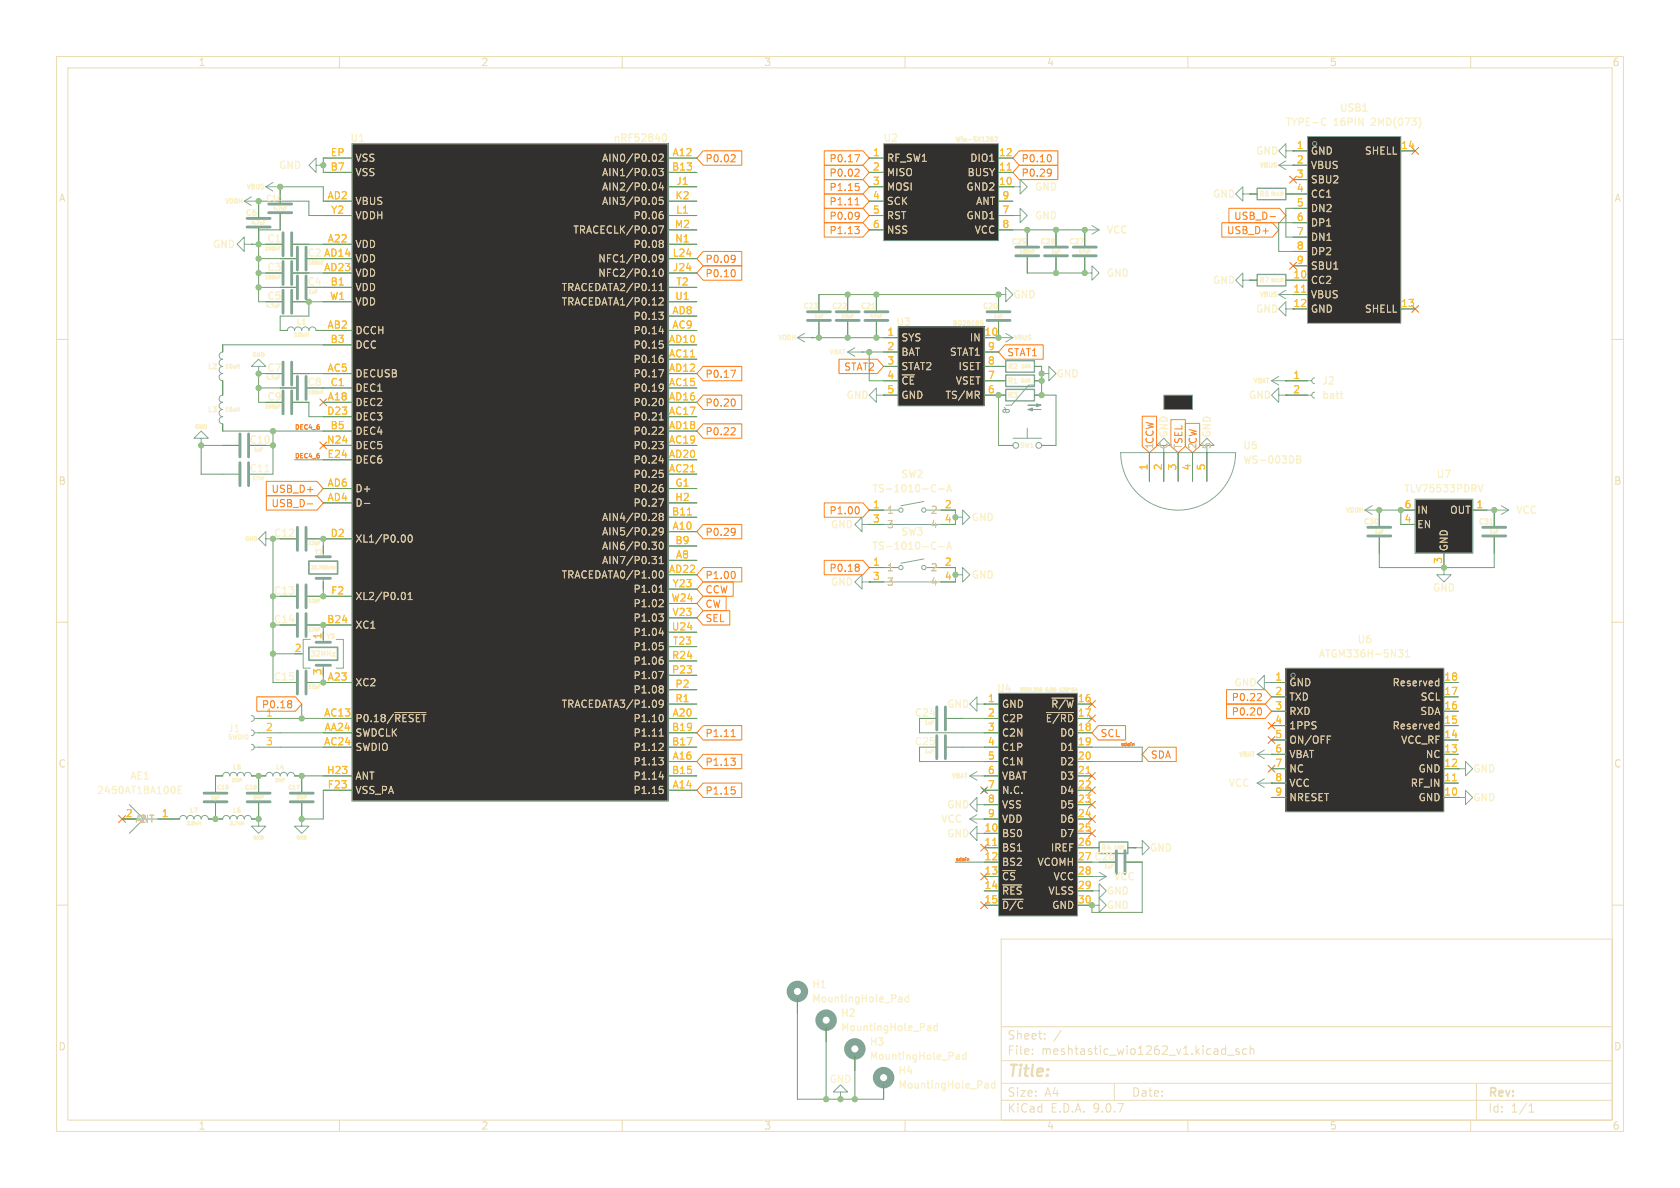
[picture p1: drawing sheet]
<svg xmlns="http://www.w3.org/2000/svg" width="297mm" height="210mm" viewBox="0 0 297 210" stroke-linecap="round" stroke-linejoin="round" font-family="sans-serif">
<defs><g id="words">
<text font-size="2.8" fill="#ebdbb2" x="178" y="190.9">Title:</text>
<g font-size="2.1" fill="#ebdbb2">
<text x="178" y="184">Sheet:</text>
<text x="178" y="186.7">File:</text>
<text x="184.1" y="186.7">meshtastic_wio1262_v1.kicad_sch</text>
<text x="178" y="196.9">KiCad</text>
<text x="178" y="194.1">Size:</text>
<text x="184.7" y="194.1">A4</text>
<text x="185.7" y="196.9">E.D.A.</text>
<text x="193.3" y="196.9">9.0.7</text>
<text x="200" y="194.1">Date:</text>
<text x="263" y="194.3">Rev:</text>
<text x="263" y="196.9">Id:</text>
<text x="267.1" y="196.9">1/1</text>
</g>
<g font-size="1.8" fill="#ebdbb2">
<text x="35" y="11.9">1</text>
<text x="85" y="11.9">2</text>
<text x="135" y="11.9">3</text>
<text x="185" y="11.9">4</text>
<text x="235" y="11.9">5</text>
<text x="285" y="11.9">6</text>
<text x="10.3" y="35.9">A</text>
<text x="285.3" y="35.9">A</text>
<text x="10.3" y="85.9">B</text>
<text x="285.3" y="85.9">B</text>
<text x="10.3" y="135.9">C</text>
<text x="285.3" y="135.9">C</text>
<text x="10.3" y="185.9">D</text>
<text x="285.3" y="185.9">D</text>
<text x="35" y="199.9">1</text>
<text x="85" y="199.9">2</text>
<text x="135" y="199.9">3</text>
<text x="185" y="199.9">4</text>
<text x="235" y="199.9">5</text>
<text x="285" y="199.9">6</text>
</g>
<g font-size="1.8" fill="#fbf1c7">
<text x="227.2" y="22.5">TYPE-C</text>
<text x="235.7" y="22.5">16PIN</text>
<text x="236.8" y="19.9">USB1</text>
<text x="242.5" y="22.5">2MD(073)</text>
<text x="61.9" y="25.2">U1</text>
<text x="108.4" y="25.2">nRF52840</text>
<text x="156.1" y="25.2">U2</text>
<text x="222" y="27.5">GND</text>
<text x="49.3" y="30.1">GND</text>
<text x="182.9" y="33.9">GND</text>
<text x="214.4" y="35.2">GND</text>
<text x="182.9" y="39">GND</text>
<text x="195.6" y="41.5">VCC</text>
<text x="37.6" y="44">GND</text>
<text x="47.2" y="43">C1</text>
<text x="54.3" y="50.6">C4</text>
<text x="57.2" y="48">AD23</text>
<text x="179.1" y="52.9">GND</text>
<text x="195.6" y="49.1">GND</text>
<text x="214.4" y="50.4">GND</text>
<text x="158.4" y="57.8">U3</text>
<text x="222" y="55.5">GND</text>
<text x="54.3" y="68.4">C8</text>
<text x="149.6" y="70.7">GND</text>
<text x="186.7" y="66.9">GND</text>
<text x="220.7" y="70.7">GND</text>
<text x="233.7" y="68.2">J2</text>
<text x="233.7" y="70.7">batt</text>
<text x="44" y="83.7">C11</text>
<text x="219.7" y="79.6">U5</text>
<text x="219.7" y="82.2">WS-003DB</text>
<text x="154.1" y="87.2">TS-1010-C-A</text>
<text x="159.3" y="84.7">SW2</text>
<text x="248.2" y="87.2">TLV75533PDRV</text>
<text x="253.9" y="84.7">U7</text>
<text x="48.3" y="95.1">C12</text>
<text x="146.8" y="93.6">GND</text>
<text x="159.3" y="94.8">SW3</text>
<text x="171.7" y="92.3">GND</text>
<text x="268" y="91">VCC</text>
<text x="154.1" y="97.4">TS-1010-C-A</text>
<text x="48.3" y="105.3">C13</text>
<text x="146.8" y="103.7">GND</text>
<text x="171.7" y="102.5">GND</text>
<text x="253.2" y="104.7">GND</text>
<text x="48.3" y="110.3">C14</text>
<text x="239.9" y="113.9">U6</text>
<text x="233.1" y="116.4">ATGM336H-5N31</text>
<text x="48.3" y="120.5">C15</text>
<text x="167.4" y="125.3">GND</text>
<text x="176.2" y="122.5">U4</text>
<text x="218.2" y="121.5">GND</text>
<text x="40.2" y="129.6">J1</text>
<text x="161.6" y="131.9">C25</text>
<text x="260.4" y="136.8">GND</text>
<text x="17.1" y="140.6">2450AT18A100E</text>
<text x="22.9" y="138">AE1</text>
<text x="167.4" y="143.1">GND</text>
<text x="217.1" y="139.3">VCC</text>
<text x="260.4" y="141.8">GND</text>
<text x="166.3" y="145.6">VCC</text>
<text x="167.4" y="148.2">GND</text>
<text x="196.9" y="155.8">VCC</text>
<text x="203.2" y="150.7">GND</text>
<text x="195.6" y="158.3">GND</text>
<text x="195.6" y="160.9">GND</text>
<text x="143.5" y="174.9">H1</text>
<text x="143.5" y="177.4">MountingHole_Pad</text>
<text x="148.6" y="179.9">H2</text>
<text x="148.6" y="182.5">MountingHole_Pad</text>
<text x="153.7" y="185">H3</text>
<text x="146.6" y="191.6">GND</text>
<text x="153.7" y="187.6">MountingHole_Pad</text>
<text x="158.8" y="190.1">H4</text>
<text x="158.8" y="192.6">MountingHole_Pad</text>
</g>
<g font-size="1.8" fill="#fabd2f">
<text x="58.4" y="27.7">EP</text>
<text x="118.8" y="27.7">A12</text>
<text x="154.2" y="27.7">1</text>
<text x="176.5" y="27.7">12</text>
<text x="229.2" y="26.4">1</text>
<text x="247.6" y="26.4">14</text>
<text x="57.8" y="35.3">AD2</text>
<text x="58.3" y="30.2">B7</text>
<text x="118.7" y="30.2">B13</text>
<text x="119.3" y="35.3">K2</text>
<text x="119.5" y="32.8">J1</text>
<text x="154.2" y="30.2">2</text>
<text x="154.2" y="32.8">3</text>
<text x="154.2" y="35.3">4</text>
<text x="176.5" y="30.2">11</text>
<text x="176.5" y="32.8">10</text>
<text x="177.1" y="35.3">9</text>
<text x="229.2" y="31.5">3</text>
<text x="229.2" y="34">4</text>
<text x="58.4" y="37.8">Y2</text>
<text x="119.2" y="40.4">M2</text>
<text x="119.4" y="37.8">L1</text>
<text x="154.2" y="37.8">5</text>
<text x="154.2" y="40.4">6</text>
<text x="177.1" y="37.8">7</text>
<text x="177.1" y="40.4">8</text>
<text x="229.2" y="36.6">5</text>
<text x="229.2" y="39.1">6</text>
<text x="229.2" y="41.7">7</text>
<text x="57.8" y="42.9">A22</text>
<text x="118.8" y="45.5">L24</text>
<text x="119.3" y="42.9">N1</text>
<text x="229.2" y="44.2">8</text>
<text x="229.2" y="46.7">9</text>
<text x="58.3" y="53.1">W1</text>
<text x="58.3" y="50.5">B1</text>
<text x="118.9" y="48">J24</text>
<text x="119.3" y="53.1">U1</text>
<text x="119.5" y="50.5">T2</text>
<text x="228.6" y="49.3">10</text>
<text x="57.8" y="58.2">AB2</text>
<text x="118.8" y="55.6">AD8</text>
<text x="118.8" y="58.2">AC9</text>
<text x="156.8" y="59.4">1</text>
<text x="173.9" y="59.4">10</text>
<text x="247.6" y="54.4">13</text>
<text x="57.8" y="65.8">AC5</text>
<text x="58.3" y="60.7">B3</text>
<text x="118.2" y="60.7">AD10</text>
<text x="118.2" y="63.2">AC11</text>
<text x="118.2" y="65.8">AD12</text>
<text x="156.8" y="62">2</text>
<text x="156.8" y="64.5">3</text>
<text x="174.6" y="62">9</text>
<text x="174.6" y="64.5">8</text>
<text x="57.8" y="70.9">A18</text>
<text x="58.3" y="68.3">C1</text>
<text x="118.2" y="68.3">AC15</text>
<text x="118.2" y="70.9">AD16</text>
<text x="156.8" y="67.1">4</text>
<text x="156.8" y="69.6">5</text>
<text x="174.6" y="67.1">7</text>
<text x="174.6" y="69.6">6</text>
<text x="228.5" y="67.1">1</text>
<text x="228.5" y="69.6">2</text>
<text x="57.7" y="73.4">D23</text>
<text x="58.3" y="75.9">B5</text>
<text x="118.2" y="73.4">AC17</text>
<text x="118.2" y="75.9">AD18</text>
<text x="57.7" y="78.5">N24</text>
<text x="57.8" y="81">E24</text>
<text x="118.2" y="78.5">AC19</text>
<text x="118.2" y="81">AD20</text>
<text x="118.2" y="83.6">AC21</text>
<text x="202.9" y="83.3" transform="rotate(-90 202.9 83.3)">1</text>
<text x="205.5" y="83.3" transform="rotate(-90 205.5 83.3)">2</text>
<text x="208" y="83.3" transform="rotate(-90 208 83.3)">3</text>
<text x="210.6" y="83.3" transform="rotate(-90 210.6 83.3)">4</text>
<text x="213.1" y="83.3" transform="rotate(-90 213.1 83.3)">5</text>
<text x="57.8" y="86.1">AD6</text>
<text x="57.8" y="88.6">AD4</text>
<text x="119.3" y="88.6">H2</text>
<text x="119.3" y="86.1">G1</text>
<text x="154.2" y="89.9">1</text>
<text x="166.9" y="89.9">2</text>
<text x="248.2" y="89.9">6</text>
<text x="260.9" y="89.9">1</text>
<text x="58.3" y="95">D2</text>
<text x="118.7" y="91.2">B11</text>
<text x="118.8" y="93.7">A10</text>
<text x="154.2" y="92.5">3</text>
<text x="166.9" y="92.5">4</text>
<text x="248.2" y="92.5">4</text>
<text x="118.2" y="101.3">AD22</text>
<text x="119.3" y="96.3">B9</text>
<text x="119.4" y="98.8">A8</text>
<text x="154.2" y="100.1">1</text>
<text x="166.9" y="100.1">2</text>
<text x="255" y="99.8" transform="rotate(-90 255 99.8)">3</text>
<text x="58.4" y="105.2">F2</text>
<text x="118.6" y="106.4">W24</text>
<text x="118.8" y="103.9">Y23</text>
<text x="154.2" y="102.6">3</text>
<text x="166.9" y="102.6">4</text>
<text x="56.9" y="113.1" transform="rotate(-90 56.9 113.1)">1</text>
<text x="57.7" y="110.2">B24</text>
<text x="118.7" y="111.5">U24</text>
<text x="118.8" y="109">V23</text>
<text x="52" y="115.3">2</text>
<text x="56.9" y="119.5" transform="rotate(-90 56.9 119.5)">3</text>
<text x="118.7" y="116.6">R24</text>
<text x="118.7" y="119.1">P23</text>
<text x="118.9" y="114">T23</text>
<text x="57.8" y="120.4">A23</text>
<text x="119.3" y="121.7">P2</text>
<text x="119.3" y="124.2">R1</text>
<text x="174.6" y="124.2">1</text>
<text x="190.5" y="124.2">16</text>
<text x="225.4" y="120.4">1</text>
<text x="225.4" y="122.9">2</text>
<text x="225.4" y="125.5">3</text>
<text x="255.2" y="120.4">18</text>
<text x="255.2" y="122.9">17</text>
<text x="255.2" y="125.5">16</text>
<text x="46.9" y="129.3">2</text>
<text x="46.9" y="131.8">3</text>
<text x="57.2" y="126.7">AC13</text>
<text x="57.2" y="131.8">AC24</text>
<text x="57.3" y="129.3">AA24</text>
<text x="118.7" y="129.3">B19</text>
<text x="118.7" y="131.8">B17</text>
<text x="118.8" y="126.7">A20</text>
<text x="174.6" y="126.7">2</text>
<text x="174.6" y="129.3">3</text>
<text x="174.6" y="131.8">4</text>
<text x="190.5" y="126.7">17</text>
<text x="190.5" y="129.3">18</text>
<text x="190.5" y="131.8">19</text>
<text x="225.4" y="128">4</text>
<text x="225.4" y="130.6">5</text>
<text x="255.2" y="128">15</text>
<text x="255.2" y="130.6">14</text>
<text x="57.7" y="136.9">H23</text>
<text x="118.7" y="136.9">B15</text>
<text x="118.8" y="134.4">A16</text>
<text x="174.6" y="134.4">5</text>
<text x="174.6" y="136.9">6</text>
<text x="190.5" y="134.4">20</text>
<text x="190.5" y="136.9">21</text>
<text x="225.4" y="133.1">6</text>
<text x="225.4" y="135.6">7</text>
<text x="255.2" y="133.1">13</text>
<text x="255.2" y="135.6">12</text>
<text x="57.8" y="139.4">F23</text>
<text x="118.8" y="139.4">A14</text>
<text x="174.6" y="139.4">7</text>
<text x="174.6" y="142">8</text>
<text x="190.5" y="139.4">22</text>
<text x="190.5" y="142">23</text>
<text x="225.4" y="138.2">8</text>
<text x="225.4" y="140.7">9</text>
<text x="255.2" y="138.2">11</text>
<text x="255.2" y="140.7">10</text>
<text x="22.2" y="144.5">2</text>
<text x="28.5" y="144.5">1</text>
<text x="173.9" y="149.6">11</text>
<text x="174.6" y="144.5">9</text>
<text x="190.5" y="144.5">24</text>
<text x="190.5" y="147.1">25</text>
<text x="190.5" y="149.6">26</text>
<text x="173.9" y="152.1">12</text>
<text x="173.9" y="154.7">13</text>
<text x="190.5" y="154.7">28</text>
<text x="173.9" y="157.2">14</text>
<text x="173.9" y="159.8">15</text>
<text x="190.5" y="157.2">29</text>
<text x="190.5" y="159.8">30</text>
</g>
<g font-size="1.8" fill="#d5c4a1">
<text x="62.7" y="28.8">VSS</text>
<text x="106.3" y="28.8">AIN0/P0.02</text>
<text x="156.7" y="28.8">RF_SW1</text>
<text x="171.4" y="28.8">DIO1</text>
<text x="231.6" y="27.5">GND</text>
<text x="241.2" y="27.5">SHELL</text>
<text x="62.7" y="31.3">VSS</text>
<text x="106.3" y="31.3">AIN1/P0.03</text>
<text x="106.3" y="33.9">AIN2/P0.04</text>
<text x="156.7" y="31.3">MISO</text>
<text x="156.7" y="33.9">MOSI</text>
<text x="170.8" y="33.9">GND2</text>
<text x="170.9" y="31.3">BUSY</text>
<text x="231.6" y="30.1">VBUS</text>
<text x="231.6" y="32.6">SBU2</text>
<text x="231.6" y="35.2">CC1</text>
<text x="62.7" y="36.4">VBUS</text>
<text x="62.7" y="39">VDDH</text>
<text x="101.3" y="41.5">TRACECLK/P0.07</text>
<text x="106.3" y="36.4">AIN3/P0.05</text>
<text x="111.9" y="39">P0.06</text>
<text x="156.7" y="36.4">SCK</text>
<text x="156.7" y="39">RST</text>
<text x="156.7" y="41.5">NSS</text>
<text x="170.8" y="39">GND1</text>
<text x="172.2" y="41.5">VCC</text>
<text x="172.5" y="36.4">ANT</text>
<text x="231.6" y="37.7">DN2</text>
<text x="231.6" y="40.2">DP1</text>
<text x="62.7" y="44">VDD</text>
<text x="62.7" y="46.6">VDD</text>
<text x="105.7" y="46.6">NFC1/P0.09</text>
<text x="111.9" y="44">P0.08</text>
<text x="231.6" y="42.8">DN1</text>
<text x="231.6" y="45.3">DP2</text>
<text x="231.6" y="47.9">SBU1</text>
<text x="62.7" y="49.1">VDD</text>
<text x="62.7" y="51.7">VDD</text>
<text x="99.2" y="51.7">TRACEDATA2/P0.11</text>
<text x="105.7" y="49.1">NFC2/P0.10</text>
<text x="231.6" y="50.4">CC2</text>
<text x="231.6" y="52.9">VBUS</text>
<text x="62.7" y="54.2">VDD</text>
<text x="62.7" y="59.3">DCCH</text>
<text x="99.2" y="54.2">TRACEDATA1/P0.12</text>
<text x="111.9" y="56.7">P0.13</text>
<text x="111.9" y="59.3">P0.14</text>
<text x="231.6" y="55.5">GND</text>
<text x="241.2" y="55.5">SHELL</text>
<text x="62.7" y="61.8">DCC</text>
<text x="111.9" y="61.8">P0.15</text>
<text x="111.9" y="64.4">P0.16</text>
<text x="159.3" y="60.6">SYS</text>
<text x="159.3" y="63.1">BAT</text>
<text x="159.3" y="65.6">STAT2</text>
<text x="167.8" y="63.1">STAT1</text>
<text x="169.3" y="65.6">ISET</text>
<text x="171.3" y="60.6">IN</text>
<text x="62.7" y="66.9">DECUSB</text>
<text x="62.7" y="69.4">DEC1</text>
<text x="62.7" y="72">DEC2</text>
<text x="111.9" y="66.9">P0.17</text>
<text x="111.9" y="69.4">P0.19</text>
<text x="111.9" y="72">P0.20</text>
<text x="159.3" y="68.2">~{CE}</text>
<text x="159.3" y="70.7">GND</text>
<text x="167" y="70.7">TS/MR</text>
<text x="168.9" y="68.2">VSET</text>
<text x="62.7" y="74.5">DEC3</text>
<text x="62.7" y="77.1">DEC4</text>
<text x="111.9" y="74.5">P0.21</text>
<text x="111.9" y="77.1">P0.22</text>
<text x="62.7" y="79.6">DEC5</text>
<text x="62.7" y="82.1">DEC6</text>
<text x="111.9" y="79.6">P0.23</text>
<text x="111.9" y="82.1">P0.24</text>
<text x="204.1" y="79.5" transform="rotate(-90 204.1 79.5)">1</text>
<text x="206.6" y="79.5" transform="rotate(-90 206.6 79.5)">C GND</text>
<text x="209.1" y="79.5" transform="rotate(-90 209.1 79.5)">T</text>
<text x="211.7" y="79.5" transform="rotate(-90 211.7 79.5)">2</text>
<text x="214.2" y="79.5" transform="rotate(-90 214.2 79.5)">5 GND</text>
<text x="62.7" y="87.2">D+</text>
<text x="62.7" y="89.8">D-</text>
<text x="111.9" y="84.7">P0.25</text>
<text x="111.9" y="87.2">P0.26</text>
<text x="111.9" y="89.8">P0.27</text>
<text x="106.3" y="92.3">AIN4/P0.28</text>
<text x="106.3" y="94.8">AIN5/P0.29</text>
<text x="156.7" y="91">1</text>
<text x="156.7" y="93.6">3</text>
<text x="164.4" y="91">2</text>
<text x="164.4" y="93.6">4</text>
<text x="250.4" y="91">IN</text>
<text x="250.4" y="93.6">EN</text>
<text x="256.3" y="91">OUT</text>
<text x="62.7" y="96.1">XL1/P0.00</text>
<text x="106.3" y="97.4">AIN6/P0.30</text>
<text x="106.3" y="99.9">AIN7/P0.31</text>
<text x="156.7" y="101.2">1</text>
<text x="164.4" y="101.2">2</text>
<text x="256.1" y="97.5" transform="rotate(-90 256.1 97.5)">GND</text>
<text x="62.7" y="106.3">XL2/P0.01</text>
<text x="99.2" y="102.5">TRACEDATA0/P1.00</text>
<text x="111.9" y="105">P1.01</text>
<text x="111.9" y="107.5">P1.02</text>
<text x="156.7" y="103.7">3</text>
<text x="164.4" y="103.7">4</text>
<text x="62.7" y="111.4">XC1</text>
<text x="111.9" y="110.1">P1.03</text>
<text x="111.9" y="112.6">P1.04</text>
<text x="111.9" y="115.2">P1.05</text>
<text x="111.9" y="117.7">P1.06</text>
<text x="62.7" y="121.5">XC2</text>
<text x="99.2" y="125.3">TRACEDATA3/P1.09</text>
<text x="111.9" y="120.2">P1.07</text>
<text x="111.9" y="122.8">P1.08</text>
<text x="177" y="125.3">GND</text>
<text x="185.7" y="125.3">~{R/W}</text>
<text x="227.8" y="121.5">GND</text>
<text x="227.8" y="124.1">TXD</text>
<text x="246.1" y="121.5">Reserved</text>
<text x="251.1" y="124.1">SCL</text>
<text x="62.7" y="127.9">P0.18/~{RESET}</text>
<text x="62.7" y="130.4">SWDCLK</text>
<text x="111.9" y="127.9">P1.10</text>
<text x="111.9" y="130.4">P1.11</text>
<text x="177" y="127.9">C2P</text>
<text x="177" y="130.4">C2N</text>
<text x="184.8" y="127.9">~{E/RD}</text>
<text x="187.3" y="130.4">D0</text>
<text x="227.8" y="126.6">RXD</text>
<text x="227.8" y="129.1">1PPS</text>
<text x="227.8" y="131.7">ON/OFF</text>
<text x="246.1" y="129.1">Reserved</text>
<text x="247.6" y="131.7">VCC_RF</text>
<text x="251" y="126.6">SDA</text>
<text x="62.7" y="132.9">SWDIO</text>
<text x="111.9" y="132.9">P1.12</text>
<text x="111.9" y="135.5">P1.13</text>
<text x="177" y="132.9">C1P</text>
<text x="177" y="135.5">C1N</text>
<text x="187.3" y="132.9">D1</text>
<text x="187.3" y="135.5">D2</text>
<text x="227.8" y="134.2">VBAT</text>
<text x="227.8" y="136.8">NC</text>
<text x="250.7" y="136.8">GND</text>
<text x="252" y="134.2">NC</text>
<text x="62.7" y="138">ANT</text>
<text x="62.7" y="140.6">VSS_PA</text>
<text x="111.9" y="138">P1.14</text>
<text x="111.9" y="140.6">P1.15</text>
<text x="177" y="138">VBAT</text>
<text x="177" y="140.6">N.C.</text>
<text x="177" y="143.1">VSS</text>
<text x="187.3" y="138">D3</text>
<text x="187.3" y="140.6">D4</text>
<text x="187.3" y="143.1">D5</text>
<text x="227.8" y="139.3">VCC</text>
<text x="227.8" y="141.8">NRESET</text>
<text x="249.3" y="139.3">RF_IN</text>
<text x="250.7" y="141.8">GND</text>
<text x="23.8" y="145.6">ANT</text>
<text x="24.6" y="145.6">2</text>
<text x="177" y="145.6">VDD</text>
<text x="177" y="148.2">BS0</text>
<text x="187.3" y="145.6">D6</text>
<text x="187.3" y="148.2">D7</text>
<text x="177" y="150.7">BS1</text>
<text x="177" y="153.3">BS2</text>
<text x="177" y="155.8">~{CS}</text>
<text x="183.3" y="153.3">VCOMH</text>
<text x="185.7" y="150.7">IREF</text>
<text x="186.2" y="155.8">VCC</text>
<text x="177" y="158.3">~{RES}</text>
<text x="177" y="160.9">~{D/C}</text>
<text x="185.3" y="158.3">VLSS</text>
<text x="185.9" y="160.9">GND</text>
</g>
<g font-size="1.8" fill="#fe8019">
<text x="124.6" y="28.9">P0.02</text>
<text x="146.5" y="28.9">P0.17</text>
<text x="180.5" y="28.9">P0.10</text>
<text x="146.5" y="34">P1.15</text>
<text x="146.5" y="31.4">P0.02</text>
<text x="180.5" y="31.4">P0.29</text>
<text x="146.5" y="39.1">P0.09</text>
<text x="146.5" y="36.5">P1.11</text>
<text x="146.5" y="41.6">P1.13</text>
<text x="216.8" y="41.6">USB_D+</text>
<text x="218.1" y="39.1">USB_D-</text>
<text x="124.6" y="46.7">P0.09</text>
<text x="124.6" y="49.2">P0.10</text>
<text x="149.1" y="65.7">STAT2</text>
<text x="178" y="63.2">STAT1</text>
<text x="124.6" y="67">P0.17</text>
<text x="124.6" y="77.2">P0.22</text>
<text x="124.6" y="72.1">P0.20</text>
<text x="204.1" y="79.5" transform="rotate(-90 204.1 79.5)">1CCW</text>
<text x="209.1" y="79.5" transform="rotate(-90 209.1 79.5)">TSEL</text>
<text x="211.7" y="79.5" transform="rotate(-90 211.7 79.5)">2CW</text>
<text x="47.9" y="89.9">USB_D-</text>
<text x="47.9" y="87.3">USB_D+</text>
<text x="124.6" y="94.9">P0.29</text>
<text x="146.5" y="91.1">P1.00</text>
<text x="146.5" y="101.3">P0.18</text>
<text x="124.6" y="102.6">P1.00</text>
<text x="124.6" y="107.6">CW</text>
<text x="124.6" y="105.1">CCW</text>
<text x="124.6" y="110.2">SEL</text>
<text x="46.2" y="125.4">P0.18</text>
<text x="217.7" y="124.1">P0.22</text>
<text x="46.9" y="126.7">1</text>
<text x="124.6" y="130.5">P1.11</text>
<text x="194.5" y="130.5">SCL</text>
<text x="217.7" y="126.7">P0.20</text>
<text x="124.6" y="135.6">P1.13</text>
<text x="203.4" y="134.3">SDA</text>
<text x="124.6" y="140.7">P1.15</text>
</g>
<g font-size="1.8" fill="#689d6a">
<text x="229.2" y="29">2</text>
<text x="54.3" y="45.6">C2 AD14</text>
<text x="47.2" y="53.2">C5</text>
<text x="47.2" y="48.1">C3</text>
<text x="228.6" y="51.8">11</text>
<text x="228.6" y="54.4">12</text>
<text x="47.2" y="65.9">C7</text>
<text x="47.2" y="71">C9</text>
<text x="44" y="78.6">C10</text>
<text x="161.6" y="126.8">C24</text>
<text x="173.9" y="147.1">10</text>
<text x="190.5" y="152.1">27 C26</text>
</g>
<g font-size="1.4" fill="#fbf1c7">
<text x="46.9" y="35.8">C16</text>
<text x="43.3" y="38.3">C6</text>
<text x="52.3" y="57.6">L1</text>
</g>
<g font-size="1.3" fill="#fbf1c7">
<text x="222.5" y="35">R6</text>
<text x="178.8" y="43.4">C29</text>
<text x="183.8" y="43.4">C28</text>
<text x="188.9" y="43.4">C27</text>
<text x="222.5" y="50.2">R7</text>
<text x="141.9" y="54.8">C23</text>
<text x="147" y="54.8">C22</text>
<text x="152.1" y="54.8">C21</text>
<text x="173.7" y="54.8">C20</text>
<text x="36.7" y="65.4">L2</text>
<text x="178.1" y="65.4">R2</text>
<text x="178.1" y="68">R1</text>
<text x="178.1" y="70.5">R3</text>
<text x="36.7" y="73.1">L3</text>
<text x="241" y="92.9">C30</text>
<text x="261.3" y="92.9">C31</text>
<text x="54.8" y="116.2">32MHz</text>
<text x="194.6" y="150.5">R4</text>
</g>
<g font-size="1.1" fill="#fbf1c7">
<text x="168.8" y="25.3">Wio-SX1262</text>
<text x="222.6" y="29.8">VBUS</text>
<text x="43.5" y="33.6">VBUS</text>
<text x="39.7" y="36.2">VDDH</text>
<text x="222.6" y="52.7">VBUS</text>
<text x="168.3" y="57.8">BQ25185</text>
<text x="137.5" y="60.3">VDDH</text>
<text x="146.5" y="62.9">VBAT</text>
<text x="179.2" y="60.3">VBUS</text>
<text x="221.5" y="67.9">VBAT</text>
<text x="180.2" y="79.4">SW1</text>
<text x="237.8" y="90.8">VDDH</text>
<text x="55.5" y="98.2">Y1</text>
<text x="57.6" y="113.2">Y3</text>
<text x="40.2" y="130.9">SWDIO</text>
<text x="41.1" y="136.3">L5</text>
<text x="48.7" y="136.3">L4</text>
<text x="168.1" y="137.8">VBAT</text>
<text x="218.9" y="134">VBAT</text>
<text x="33.4" y="143.9">L7</text>
<text x="41.1" y="143.9">L6</text>
</g>
<g font-size="1.1" fill="#d65d0e">
<text x="52.1" y="76">DEC4_6</text>
<text x="52.1" y="81.1">DEC4_6</text>
</g>
<g font-size="1" fill="#fbf1c7">
<text x="51.8" y="59.8">10uH</text>
<text x="39.6" y="65.3">10uH</text>
<text x="44.5" y="63.3">GND</text>
<text x="34.3" y="76">GND</text>
<text x="39.6" y="73">15uH</text>
<text x="43.2" y="95.8">GND</text>
<text x="38.3" y="139.8">C19</text>
<text x="43.2" y="139.8">C18</text>
<text x="50.8" y="139.8">C17</text>
</g>
<g font-size=".8" fill="#fbf1c7">
<text x="224.5" y="34.8">5k1R</text>
<text x="44.3" y="39.9">4.7uF</text>
<text x="48.1" y="37.4">4.7uF</text>
<text x="46.7" y="44.5">100nF</text>
<text x="54.3" y="47">100nF</text>
<text x="180.1" y="45">100nF</text>
<text x="185.7" y="45">1uF</text>
<text x="190.5" y="45">47uF</text>
<text x="46.7" y="49.5">100nF</text>
<text x="54.4" y="52.1">1uF</text>
<text x="224.5" y="50.1">5k1R</text>
<text x="46.9" y="54.6">4.7uF</text>
<text x="143.8" y="56.4">1uF</text>
<text x="148.6" y="56.4">10uF</text>
<text x="153.7" y="56.4">47uF</text>
<text x="175.6" y="56.4">1uF</text>
<text x="180.4" y="65.3">1kR</text>
<text x="46.9" y="67.3">4.7uF</text>
<text x="54.3" y="69.9">100nF</text>
<text x="180.4" y="67.8">5kR</text>
<text x="46.7" y="72.4">100pF</text>
<text x="44.7" y="80">1uF</text>
<text x="44.5" y="85.1">47nF</text>
<text x="242.9" y="94.5">1uF</text>
<text x="263.2" y="94.5">1uF</text>
<text x="54.4" y="96.5">12pF</text>
<text x="54.8" y="100.8">32.768kHz</text>
<text x="54.4" y="106.7">12pF</text>
<text x="54.4" y="111.8">12pF</text>
<text x="54.4" y="121.9">12pF</text>
<text x="180.1" y="122.4">SSD1306</text>
<text x="184.9" y="122.4">0.96</text>
<text x="187.7" y="122.4">128*64</text>
<text x="163.4" y="128.3">1uF</text>
<text x="163.4" y="133.4">1uF</text>
<text x="37.1" y="141.5">1pF</text>
<text x="40.8" y="138.4">DNP</text>
<text x="44.6" y="141.5">DNP</text>
<text x="48.5" y="138.4">DNP</text>
<text x="52.3" y="141.5">DNP</text>
<text x="32.8" y="146.1">3.9nH</text>
<text x="40.4" y="146.1">2.7nH</text>
<text x="44.6" y="148.6">GND</text>
<text x="52.3" y="148.6">GND</text>
<text x="195.1" y="153.7">1uF</text>
<text x="196.8" y="150.4">1MR</text>
</g>
<g font-size=".8" fill="#d65d0e">
<text x="198.1" y="131.9">sdain</text>
<text x="168.9" y="152.2">sdain</text>
</g>
</g></defs>
<g fill="none" stroke="#ebdbb2" stroke-width=".18">
<path d="M10 10h277v190h-277zM12 12h273v186h-273zM60 10v2M110 10v2M160 10v2M210 10v2M260 10v2M10 60h2M285 60h2M10 110h2M285 110h2M10 160h2"/>
<path d="M177 166h108v32h-108zM285 160h2M60 198v2M110 198v2M160 198v2M177 194.5h108M177 191.5h108M177 187.5h108M177 181.5h108M182.5 186.3v.1M182.5 185.5v.1M184.7 183.6v.1"/>
<path d="M184.7 182.8v.1M187.6 182.1l-1.3 2M197 191.5v3M210 198v2M217 186.5h1.2M219 185.5l-.3-.1-.2 .2v.2l.5 .2v.3h-.5M220.4 185.5l-.4-.1-.3 .3v.4l.1 .2h.6M221 185.5l.2-.1 .4 .1 .1 .9M221 184.9v1.5M260 198v2M261 191.5v6.5M270.3 196.6h.9"/>
<path d="M270.3 195.5l.4-.4v1.5"/>
</g>
<g fill="none" stroke="#83a598" stroke-width="1.3">
<circle cx="141" cy="175.3" r="1.27"/>
<circle cx="146" cy="180.3" r="1.27"/>
<circle cx="151.1" cy="185.4" r="1.27"/>
<circle cx="156.2" cy="190.5" r="1.27"/>
</g>
<g fill="none" stroke="#689d6a" stroke-width=".18">
<path d="M45.7 35.6h.1M45.7 35.6v2.8M44.4 43.2h.1M45.7 40.4v2.8M49.5 50.8h2.8M51.8 53.3h2.8M51.8 48.3h2.8M54.4 50.8h2.7M176.5 59.7h.1M176.5 64.8h1.3M182.9 64.8h1.2M49.5 105.4h2.8"/>
<path d="M54.4 105.4h2.7M224.8 138.4h.1M224.8 120.7h.1M224.8 133.4h.1M257.8 135.9h.1M141 176.5v2.6M146 181.6v2.6M148.6 194.3h.1M151.1 186.7v2.5M156.2 191.8v2.5"/>
</g>
<g fill="none" stroke="#fbf1c7" stroke-width=".18">
<path d="M46.6 39.3h.2M46.6 39h.3M49.1 54.1h.2M49.3 49h.2M56.4 106.1h.2M56.4 105.8h.2M159 176.3h.4l.1 .8M159.5 177l-.5 .1M159.5 176.6h-.5M160.6 176.3h-.3l-.3 .2 .1 .5h.5M160.6 175.8v1.3M164.1 181.3l.4 .1v.8"/>
<path d="M164.5 182.1l-.4 .1M164.5 181.6l-.4 .1M165.7 181.4l-.4-.1-.2 .3 .1 .5h.5M165.7 180.9v1.3M169.2 186.4h.2l.2 .2v.7M169.6 187.2l-.4 .1M169.6 186.7l-.4 .1M170.8 186.5l-.4-.1-.2 .3 .1 .5h.5M170.8 186v1.3M174.3 191.5h.2l.2 .2v.6M174.7 192.3h-.4M174.7 191.8l-.4 .1"/>
<path d="M175.9 191.6l-.4-.1-.3 .2 .2 .6h.5M175.9 191.1v1.2"/>
</g>
<g fill="none" stroke="#83a598" stroke-width=".18">
<path d="M43.2 35.6l1.2 .7M43.2 35.6h2.5M44.4 34.8l-1.2 .8M43.2 43.2v-1.3l-1.3 1.3 1.3 1.3v-1.3h1.2M176.5 59.7h2.6M177.8 58.9l1.3 .8M179.1 59.7l-1.3 .8M222.2 138.4l1.3 .8M222.2 138.4h2.6M222.2 133.4l1.3 .7M222.2 133.4h2.6M223.5 120.7v1.2l-1.3-1.2 1.3-1.3v1.3h1.3"/>
<path d="M223.5 137.7l-1.3 .7M223.5 132.6l-1.3 .8M257.8 135.9h1.3v-1.3l1.2 1.3-1.2 1.3v-1.3M148.6 193h1.3l-1.3-1.2-1.3 1.2h1.3v1.3"/>
</g>
<path d="M43.7 38.6h4.1M43.7 40.1h4.1M50 46.2v4.1M50 51.3v4.1M51.6 46.2v4.1M51.6 51.3v4.1M52.6 48.8v4M54.1 48.8v4M52.6 103.4v4M54.1 103.4v4" fill="none" stroke="#83a598" stroke-width=".51"/>
<path d="M177.8 63.8h5.1v2h-5.1z" fill="none" stroke="#83a598" stroke-width=".25"/>
<path d="M227.3 118.1h28v25.4h-28z" fill="#32302f"/>
<g fill="none" stroke="#83a598" stroke-width=".18">
<path d="M47 33l1.3 .8M47 33h2.5M48.3 32.3l-1.3 .7M55.9 29.2v-1.3l-1.3 1.3 1.3 1.3v-1.3h1.2M241.3 90.2l1.3 .7M241.3 90.2h2.5M242.6 89.4l-1.3 .8M264.2 90.2h2.5M265.4 89.4l1.3 .8M266.7 90.2l-1.3 .7M227.3 118.1h28v25.4h-28zM255.3 100.3v1.3h1.2l-1.2 1.3-1.3-1.3h1.3"/>
<path d="M257.8 141h1.3v-1.3l1.2 1.3-1.2 1.2v-1.2"/>
<circle cx="228.6" cy="119.4" r=".38"/>
</g>
<g fill="none" stroke="#689d6a" stroke-width=".18">
<path d="M49.5 33h.1M49.5 33v2.8M49.5 37.8v2.8M57.1 29.2h.1M47 43.2h2.8M49.5 45.7h2.8M51.8 43.2h2.8M243.8 90.2h.1M243.8 90.2v2.8M243.8 95v2.8M264.2 90.2h.1M255.3 100.3h.1"/>
<path d="M224.8 120.7h2.5M224.8 123.2h2.5M224.8 125.7h2.5M224.8 128.3h2.5M224.8 130.8h2.5M224.8 133.4h2.5M224.8 135.9h2.5M224.8 138.4h2.5M255.3 120.7h2.5M255.3 123.2h2.5M255.3 125.7h2.5M255.3 128.3h2.5"/>
<path d="M255.3 130.8h2.5M255.3 133.4h2.5M255.3 135.9h2.5M255.3 138.4h2.5M224.8 141h2.5M255.3 141h2.5M257.8 141h.1"/>
</g>
<path d="M254.4 120v1.2M234.7 130.1h.6M254 120.4h.4M254 128l.4 .1M254.4 127.6v1.2M254.4 121.2h-.4M254.4 128.8h-.4" fill="none" stroke="#d5c4a1" stroke-width=".18"/>
<path d="M256.8 138h.7" fill="none" stroke="#fabd2f" stroke-width=".18"/>
<path d="M50.4 36.8h.2M50.4 36.5h.3M49.3 43.9h.2M247.2 114.9h.8l-.4 .5 .3 .1 .1 .4-.3 .2h-.3M248.5 116.1h.7M248.5 115.2l.3-.3v1.2" fill="none" stroke="#fbf1c7" stroke-width=".18"/>
<path d="M47.5 36.1h4.1M47.5 37.6h4.1M50 41.1v4.1M51.6 41.1v4.1M52.6 43.7v4.1M54.1 43.7v4.1M241.8 93.2h4.1M241.8 94.7h4.1" fill="none" stroke="#83a598" stroke-width=".51"/>
<path d="M250.2 88.3h10.1v9.5h-10.1z" fill="#32302f"/>
<path d="M250.2 88.3h10.1v9.5h-10.1z" fill="none" stroke="#83a598" stroke-width=".25"/>
<g fill="none" stroke="#689d6a" stroke-width=".18">
<path d="M144.8 52.1v2.8M144.8 56.9v2.8M149.9 52.1v2.8M149.9 56.9v2.8M227.3 69.9h.1M247.6 90.2h2.6M247.6 92.7h2.6M255.3 97.8v2.5M260.3 90.2h2.6M264.2 90.2v2.8M264.2 95v2.8M153.7 100.3h2.5"/>
<path d="M153.7 102.9h2.5M166.4 100.3h2.5M166.4 102.9h2.5"/>
</g>
<path d="M150.6 55.8h.2M150.6 55.5h.3M165.1 95.8l.3 .2M165.4 97l-.3 .1M166 96.6h.9M167.4 97.1l.4-1.3 .4 1.3M167.5 96.7h.6M262.2 85.7l-.5 1.2M263.4 92.6h.5" fill="none" stroke="#fbf1c7" stroke-width=".18"/>
<path d="M142.7 55.1h4.1M142.7 56.6h4.1M147.8 55.1h4.1M147.8 56.6h4.1M262.1 93.2h4.1M262.1 94.7h4.1" fill="none" stroke="#83a598" stroke-width=".51"/>
<g fill="none" stroke="#83a598" stroke-width=".18">
<path d="M205.7 78.7h1.3l-1.3-1.2-1.2 1.2h1.2v1.3M213.4 78.7h1.2l-1.2-1.2-1.3 1.2h1.3v1.3M226.1 69.9v1.2l-1.3-1.2 1.3-1.3v1.3h1.2M163.3 98.8l-4 .8M156.2 100.3h2.5M156.2 102.9h10.2M163.8 100.3h2.6"/>
<circle cx="159.3" cy="100.3" r=".38"/>
<circle cx="163.3" cy="100.3" r=".38"/>
</g>
<path d="M205.7 69.9h5.1v2.5h-5.1z" fill="#32302f"/>
<g fill="none" stroke="#83a598" stroke-width=".18">
<path d="M35.6 77.5h1.2l-1.2-1.3-1.3 1.3h1.3v1.2M39.4 69.9a.64 .64 0 0 0-.7 .6 .64 .64 0 0 0 .7 .6 .64 .64 0 0 0-.7 .7 .64 .64 0 0 0 .7 .6 .64 .64 0 0 0-.7 .6 .64 .64 0 0 0 .7 .7 .64 .64 0 0 0-.7 .6 .64 .64 0 0 0 .7 .6M39.4 62.2a.64 .64 0 0 0-.7 .7 .64 .64 0 0 0 .7 .6 .64 .64 0 0 0-.7 .6 .64 .64 0 0 0 .7 .7 .64 .64 0 0 0-.7 .6 .64 .64 0 0 0 .7 .6 .64 .64 0 0 0-.7 .7 .64 .64 0 0 0 .7 .6M179.1 77.5h5M181.6 75.7v1.8M184.1 66h1.3v1.3l1.3-1.3-1.3-1.2v1.2M205.7 69.9h5.1v2.5h-5.1zM224.8 67.3l1.3 .8M224.8 67.3h2.5M226.1 66.5l-1.3 .8M152.4 92.7v-1.3l-1.3 1.3 1.3 1.3v-1.3h1.3M156.2 90.2h2.5"/>
<path d="M156.2 92.7h10.2M163.3 88.7l-4 .7M163.8 90.2h2.6M168.9 91.4h1.3v-1.2l1.2 1.2-1.2 1.3v-1.3M218.4 80h-20.3a10.2 10.2 0 0 0 10.2 10.2 10.2 10.2 0 0 0 10.1-10.2M152.4 102.9v-1.3l-1.3 1.3 1.3 1.2v-1.2h1.3M168.9 101.6h1.3v-1.3l1.2 1.3-1.2 1.3v-1.3M193 154.9h2.6M194.3 154.2l1.3 .7M195.6 154.9l-1.3 .8"/>
<circle cx="179.6" cy="78.7" r=".51"/>
<circle cx="183.6" cy="78.7" r=".51"/>
<circle cx="159.3" cy="90.2" r=".38"/>
<circle cx="163.3" cy="90.2" r=".38"/>
</g>
<g fill="none" stroke="#689d6a" stroke-width=".18">
<path d="M186.7 40.6v2.8M186.7 45.5v2.8M35.6 78.7h.1M39.4 61v1.2M39.4 67.3v2.6M39.4 74.9v1.3M39.4 78.7h2.8M176.5 78.7h2.6M184.1 66h.1M184.1 78.7h2.6M227.3 67.3h.1M153.7 92.7h.1"/>
<path d="M153.7 90.2h2.5M153.7 92.7h2.5M166.4 90.2h2.5M166.4 92.7h2.5M168.9 91.4h.1M203.2 80v5.1M205.7 80v5.1M208.3 80v5.1M210.8 80v5.1M213.4 80v5.1M153.7 102.9h.1M168.9 101.6h.1"/>
<path d="M193 154.9h.1"/>
</g>
<path d="M41.9 72.3h.4M41.9 64.7h.4M42.3 64.4v.7M42.3 72v.7M165.1 85.7l.3 .1M165.4 86.8l-.3 .1M166 86.5h.9M167.4 86.9l.4-1.2 .4 1.2M167.5 86.6h.6M229.3 80.6h.4l.2 .2-.2 .4 .2 .1 .1 .3-.3 .3h-.4zM229.3 81.2h.4" fill="none" stroke="#fbf1c7" stroke-width=".18"/>
<path d="M184.7 43.7h4M184.7 45.2h4M42.4 76.7v4.1M43.9 76.7v4.1" fill="none" stroke="#83a598" stroke-width=".51"/>
<path d="M158.7 57.8h15.3v14h-15.3z" fill="#32302f"/>
<path d="M158.7 57.8h15.3v14h-15.3zM176.5 52.1h1.3v1.2l1.3-1.2-1.3-1.3v1.3M45.7 64.8h1.3l-1.3-1.3-1.3 1.3h1.3v1.2M154.9 69.9v-1.3l-1.2 1.3 1.2 1.2v-1.2h1.3M177.5 72l.3 .3v.4l-.3 .2-.2-.1v-.2l.1-.2h.8l.2 .3-.2 .2M178.2 72.9l-.3 .1M182.9 68.1h-1l-3.1 3.5h-1M47 95.3v-1.3l-1.3 1.3 1.3 1.2v-1.2h1.3" fill="none" stroke="#83a598" stroke-width=".18"/>
<g fill="none" stroke="#689d6a" stroke-width=".18">
<path d="M156.2 59.7h2.5M174 59.7h2.5M176.5 52.1h.1M181.6 40.6v2.8M181.6 45.5v2.8M191.8 40.6v2.8M191.8 45.5v2.8M45.7 66h.1M49.5 68.6h2.8M51.8 71.1h2.8M51.8 66h2.8M54.4 68.6h2.7"/>
<path d="M156.2 69.9h.1M156.2 62.2h2.5M156.2 64.8h2.5M156.2 67.3h2.5M156.2 69.9h2.5M174 62.2h2.5M174 64.8h2.5M174 67.3h3.8M174 69.9h3.8M182.9 67.3h1.2M182.9 69.9h1.2M39.4 83.8h2.8"/>
<path d="M49.5 95.3h2.8M54.4 95.3h2.7M167.4 132.1h2.8"/>
</g>
<path d="M172.7 69.8l.4 .6M173.1 69.3v.4" fill="none" stroke="#d5c4a1" stroke-width=".18"/>
<g fill="none" stroke="#fbf1c7" stroke-width=".18">
<path d="M173.3 56.7h.4M173.3 57.1l.3-.1 .2 .2-.1 .3h-.4M182.6 44.4h.2M182.6 44.1h.3M192.5 44.4h.2M192.5 44.1h.3M49.1 66.8h.2M49.3 71.8h.2M56.9 69.3h.2M56.9 69h.3M46.4 84.5h.2M46.9 83.4h.7"/>
<path d="M56.4 96h.2M56.4 95.7h.2"/>
</g>
<g fill="none" stroke="#83a598" stroke-width=".51">
<path d="M179.6 43.7h4M179.6 45.2h4M189.7 43.7h4.1M189.7 45.2h4.1M50 64v4.1M50 69.1v4.1M51.6 64v4.1M51.6 69.1v4.1M52.6 66.5v4.1M54.1 66.5v4.1M42.4 81.8v4.1M43.9 81.8v4.1"/>
<path d="M52.6 93.2v4.1M54.1 93.2v4.1M165.6 130v4.1M167.1 130v4.1"/>
</g>
<path d="M177.8 66.3h5.1v2h-5.1zM177.8 68.8h5.1v2.1h-5.1z" fill="none" stroke="#83a598" stroke-width=".25"/>
<g fill="#83a598" stroke="#83a598" stroke-width=".18">
<path d="M181.7 72.4l.8-.3v.5l-.8-.2h2.3z"/>
<path d="M181.7 71.6h2.3l-.7 .3v-.5l.7 .2z"/>
</g>
<path d="M231.1 24.1h16.5v33.1h-16.5z" fill="#32302f"/>
<g fill="none" stroke="#83a598" stroke-width=".18">
<path d="M231.1 24.1h16.5v33.1h-16.5z"/>
<circle cx="232.4" cy="25.4" r=".38"/>
</g>
<g fill="none" stroke="#689d6a" stroke-width=".18">
<path d="M228.6 26.7h2.5M228.6 29.2h2.5M228.6 31.8h2.5M228.6 34.3h2.5M228.6 36.8h2.5M228.6 39.4h2.5M247.6 26.7h2.6M228.6 41.9h2.5M228.6 44.5h2.5M228.6 47h2.5M228.6 49.5h2.5M228.6 52.1h2.5"/>
<path d="M228.6 54.6h2.5M247.6 54.6h2.6"/>
</g>
<path d="M230.1 51.7h.7" fill="none" stroke="#fabd2f" stroke-width=".18"/>
<path d="M234.2 20.9l.2 .1M234.4 22l-.2 .2M250.9 20.8a1.49 1.49 0 0 1 0 1.8" fill="none" stroke="#fbf1c7" stroke-width=".18"/>
<path d="M62.2 25.4h55.9v116.2h-55.9z" fill="#32302f"/>
<path d="M62.2 25.4h55.9v116.2h-55.9zM222.2 33.3h5.1v2h-5.1zM222.2 48.5h5.1v2h-5.1z" fill="none" stroke="#83a598" stroke-width=".25"/>
<g fill="none" stroke="#689d6a" stroke-width=".18">
<path d="M57.1 27.9h5.1M57.1 30.5h5.1M57.1 35.6h5.1M57.1 38.1h5.1M118.1 27.9h5.1M118.1 30.5h5.1M118.1 35.6h5.1M118.1 38.1h5.1M118.1 33h5.1M221 34.3h.1M221 34.3h1.2M227.3 34.3h1.3"/>
<path d="M228.6 26.7h.1M49.5 58.4h1.3M55.9 58.4h6.3M57.1 43.2h5.1M57.1 45.7h5.1M57.1 48.3h5.1M57.1 50.8h5.1M57.1 53.3h5.1M118.1 43.2h5.1M118.1 45.7h5.1M118.1 48.3h5.1M118.1 50.8h5.1"/>
<path d="M118.1 53.3h5.1M118.1 58.4h5.1M118.1 40.6h5.1M118.1 55.9h5.1M143.5 59.7h.1M221 49.5h.1M221 49.5h1.2M227.3 49.5h1.3M57.1 61h5.1M57.1 66h5.1M57.1 68.6h5.1M57.1 71.1h5.1"/>
<path d="M57.1 73.7h5.1M57.1 76.2h5.1M57.1 78.7h5.1M118.1 61h5.1M118.1 66h5.1M118.1 68.6h5.1M118.1 71.1h5.1M118.1 73.7h5.1M118.1 76.2h5.1M118.1 78.7h5.1M118.1 63.5h5.1M227.3 67.3h3.8"/>
<path d="M227.3 69.9h3.8M57.1 81.3h5.1M57.1 86.4h5.1M57.1 88.9h5.1M57.1 95.3h5.1M118.1 81.3h5.1M118.1 86.4h5.1M118.1 88.9h5.1M118.1 83.8h5.1M118.1 91.4h5.1M118.1 94h5.1M118.1 96.5h5.1"/>
<path d="M118.1 99.1h5.1M57.1 105.4h5.1M57.1 110.5h5.1M118.1 101.6h5.1M118.1 104.1h5.1M118.1 106.7h5.1M118.1 109.2h5.1M118.1 111.8h5.1M118.1 114.3h5.1M118.1 116.8h5.1M118.1 119.4h5.1M57.1 120.7h5.1"/>
<path d="M57.1 127h5.1M57.1 129.5h5.1M57.1 132.1h5.1M57.1 137.2h5.1M57.1 139.7h5.1M118.1 127h5.1M118.1 129.5h5.1M118.1 132.1h5.1M118.1 137.2h5.1M118.1 139.7h5.1M118.1 121.9h5.1M118.1 124.5h5.1"/>
<path d="M118.1 134.6h5.1"/>
</g>
<g fill="none" stroke="#d5c4a1" stroke-width=".18">
<path d="M115.9 27.3l.2 .4-.2 .8M115.9 34.9l.2 .5-.2 .7M115.9 29.9l.2 .4-.2 .6M115.9 32.5l.2 .3-.2 .7M116.5 29.8h.8l-.5 .5 .4 .1v.5l-.2 .2-.5-.2M116.5 39.9h.8l-.5 1.3M116.5 27.4l.5-.2 .3 .4-.8 .9h.8M116.8 32.3l-.3 .9h.8M116.9 37.4h.2M117 37.9l.3 .2v.3l-.3 .3M117.1 32.8v.8M117.2 34.9h-.6l-.1 .6 .2-.1h.4l.2 .2-.1 .4-.2 .1-.5-.1"/>
<path d="M115.3 48.8h.8M115.9 45.2l.2 .3-.2 .7M116.5 55.2h.8l-.5 .5M116.5 52.8l.5-.2 .3 .4-.8 .9h.8M116.5 51.4h.8M116.5 50.5l.4-.4v1.3M116.5 58.6h.8M116.7 47.7l.1-.1a.68 .68 0 0 1 .5 .6 .68 .68 0 0 1-.5 .6l-.1-.1-.2-.3zM117 42.5l.3 .2-.3 .3 .3 .3v.2l-.3 .3M117 55.7l.3 .2v.3l-.3 .3M117.1 58.2v.8M117.3 45.6l-.3 .2h-.3l-.2-.2 .2-.5 .3-.1 .2 .2a.84 .84 0 0 1-.3 1.1h-.2"/>
<path d="M116.5 65.3h.8l-.5 1.3M116.5 78h.8l-.5 .5M116.5 74.2h.8M116.6 60.3h.6M116.8 73.2l.1-.2v1.2M116.9 62.8h.2M117 70.4a.79 .79 0 0 1 0 1.3M117 60.8l.3 .2v.3l-.3 .2M117 63.3l.3 .2v.3l-.3 .3M117 67.9l.2 .1a1.03 1.03 0 0 1-.2 1.1M117 75.5l.3 .3-.1 .3-.7 .7h.8M117 78.5l.3 .3v.3l-.3 .2"/>
<path d="M117.3 68.4l-.3 .3M64.4 89h1M71.5 94.7l.2 .3-.2 .7M72.3 94.6h.2a.68 .68 0 0 1 .4 .6 .68 .68 0 0 1-.4 .6 .84 .84 0 0 1-.2-1.2zM115.3 95.8h.8l-.5 .5M115.3 98.4h.8l-.5 .5 .4 .1 .1 .4-.3 .2h-.4M115.8 93.3l.3 .2-.1 .3-.7 .8h.8M115.8 90.7l.3 .3-.1 .3-.7 .7h.8M115.8 96.3l.3 .3v.3l-.3 .2M116.5 88.2h.8l-.5 1.3M116.5 98.7l.4-.3v1.2M116.5 81.4h.8"/>
<path d="M116.5 99.6h.8M116.6 83.1h.6M116.7 96l.1-.2a.68 .68 0 0 1 .5 .7 .68 .68 0 0 1-.5 .6l-.1-.1-.2-.4zM116.8 91.3l-.3-.2 .3-.4h.2l.3 .3-.3 .3M116.8 91.3l-.3 .2 .1 .4 .2 .1h.3l.2-.2v-.3l-.3-.2M116.8 91.3h.2M116.9 85.7h.2M117 83.6l.3 .3v.3l-.3 .2M117 86.2l.3 .2v.3l-.3 .2M117.1 81v.9M117.3 93.8l-.3 .3-.3-.1-.2-.2 .2-.4 .3-.1 .2 .1a.84 .84 0 0 1-.3 1.2h-.2M71.2 104.7a.68 .68 0 0 1 .5 .7 .68 .68 0 0 1-.5 .6"/>
<path d="M72.2 106h.7M72.2 105.1l.3-.4v1.3M116.5 108.5h.8l-.5 .5M116.5 118.7h.8l-.5 1.3M116.5 104.7h.8M116.5 101.4l.2-.4 .1-.1a.68 .68 0 0 1 .5 .6 .68 .68 0 0 1-.5 .7l-.1-.1-.2-.4M116.5 111.9h.8M116.6 113.6h.6M116.8 103.6l.1-.2v1.3M116.9 116.1h.2M117 106l.3 .2-.1 .3-.7 .8h.8M117 109l.3 .3v.3l-.3 .2"/>
<path d="M117 114.1l.3 .2v.3l-.3 .3M117 116.6l.3 .3v.3l-.3 .2M117.1 111.5v.8M69.8 126h5.5M116.5 133.9h.8l-.5 .5M116.5 124l.3-.2 .4 .1a.84 .84 0 0 1-.3 1.1h-.2M116.5 124.3l.3 .3h.2l.3-.3M116.5 130.1h.8M116.5 137.3h.8M116.6 139h.6M116.8 129l.1-.2v1.3M117 126.3a.79 .79 0 0 1 0 1.3"/>
<path d="M117 121.2l.3 .3-.3 .3 .3 .2v.3l-.3 .2M117 131.4l.3 .2-.1 .3-.7 .8h.8M117 134.4l.3 .3v.3l-.3 .2M117 139.5l.3 .2v.3l-.3 .3M117.1 136.9v.8"/>
</g>
<path d="M121.5 91h.8" fill="none" stroke="#fabd2f" stroke-width=".18"/>
<path d="M117.2 23.8l.2-.1a.68 .68 0 0 1 .4 .6 .68 .68 0 0 1-.4 .7l-.2-.2M226.6 34.3l.2 .3M226.7 34l.1 .1-.1 .2M54.1 59.1h.4M54.5 58.8v.7M226.6 49.5l.2 .3M226.7 49.2l.1 .1-.1 .2M236.9 69.6h.5M237.2 70.4h.2" fill="none" stroke="#fbf1c7" stroke-width=".18"/>
<g fill="none" stroke="#83a598" stroke-width=".18">
<path d="M219.7 34.3v-1.3l-1.3 1.3 1.3 1.3v-1.3h1.3M226.1 29.2l1.2 .8M226.1 29.2h2.5M227.3 26.7v-1.3l-1.2 1.3 1.2 1.2v-1.2h1.3M227.3 28.4l-1.2 .8M50.8 58.4a.64 .64 0 0 1 .6-.6 .64 .64 0 0 1 .7 .6 .64 .64 0 0 1 .6-.6 .64 .64 0 0 1 .6 .6 .64 .64 0 0 1 .7-.6 .64 .64 0 0 1 .6 .6 .64 .64 0 0 1 .6-.6 .64 .64 0 0 1 .7 .6M141 59.7l1.2 .8M141 59.7h2.5M142.2 58.9l-1.2 .8M219.7 49.5v-1.2l-1.3 1.2 1.3 1.3v-1.3h1.3M226.1 52.1l1.2 .7M226.1 52.1h2.5"/>
<path d="M227.3 54.6v-1.3l-1.2 1.3 1.2 1.3v-1.3h1.3M227.3 51.3l-1.2 .8M231.1 67.3h.8M231.1 69.9h.8M232.4 66.8l-.3 .2-.2 .3 .2 .4 .3 .1M232.4 69.3l-.3 .2-.2 .4 .2 .3 .3 .2"/>
</g>
<path d="M176.5 122.6h14v39.3h-14z" fill="#32302f"/>
<g fill="none" stroke="#83a598" stroke-width=".18">
<path d="M149.9 62.2l1.2 .8M149.9 62.2h2.5M151.1 61.5l-1.2 .7M57.1 97.8v.6M53.3 115.6h.3M54.9 113h-1.3v5.1h1.3M57.1 102.2v.7M57.1 117.6v.5M59.4 113h1.3v5.1h-1.3M44.4 126.5l.4 .1 .2 .4-.2 .4-.4 .1M44.4 129l.4 .2 .2 .3-.2 .4-.4 .1M44.4 131.6l.4 .1 .2 .4-.2 .3-.4 .2"/>
<path d="M45 127h.7M45 129.5h.7M45 132.1h.7M47 137.2a.64 .64 0 0 1 .6-.7 .64 .64 0 0 1 .7 .7 .64 .64 0 0 1 .6-.7 .64 .64 0 0 1 .6 .7 .64 .64 0 0 1 .7-.7 .64 .64 0 0 1 .6 .7 .64 .64 0 0 1 .6-.7 .64 .64 0 0 1 .7 .7M171.4 137.2l1.3 .7M171.4 137.2h2.6M172.7 124.5v1.2l-1.3-1.2 1.3-1.3v1.3h1.3M172.7 136.4l-1.3 .8M176.5 122.6h14v39.3h-14zM171.4 144.8l1.3 .7M171.4 144.8h2.6M172.7 142.2v1.3l-1.3-1.3 1.3-1.2v1.2h1.3"/>
<path d="M172.7 147.3v1.3l-1.3-1.3 1.3-1.2v1.2h1.3M172.7 144l-1.3 .8M193 157.5h1.3v-1.3l1.3 1.3-1.3 1.3v-1.3M200.7 149.9h1.2v-1.3l1.3 1.3-1.3 1.2v-1.2M193 160h1.3v-1.2l1.3 1.2-1.3 1.3v-1.3"/>
</g>
<g fill="none" stroke="#689d6a" stroke-width=".18">
<path d="M152.4 62.2h.1M57.1 96.5v1.3M49.5 110.5h2.8M54.4 110.5h2.7M57.1 102.9v1.2M57.1 111.8v1.2M45.7 127h3.8M45.7 129.5h3.8M45.7 132.1h3.8M45.7 137.2h1.3M49.5 120.7h2.8M52.1 137.2h1.2v2.8"/>
<path d="M54.4 120.7h2.7M167.4 127h2.8M173.6 139.3l.8 .8M174 124.5h.1M174 137.2h.1M174 124.5h2.5M174 127h2.5M174 129.5h2.5M174 132.1h2.5M174 134.6h2.5M174 137.2h2.5M174 139.7h2.5"/>
<path d="M174.4 139.3l-.8 .8M190.5 124.5h2.5M190.5 127h2.5M190.5 129.5h2.5M190.5 132.1h2.5M190.5 134.6h2.5M190.5 137.2h2.5M190.5 139.7h2.5M53.3 142v2.8M174 144.8h.1M174 142.2h.1M174 142.2h2.5"/>
<path d="M174 144.8h2.5M174 147.3h2.5M174 149.9h2.5M174 152.4h2.5M174 154.9h2.5M174 157.5h2.5M190.5 142.2h2.5M190.5 144.8h2.5M190.5 147.3h2.5M190.5 149.9h3.8M190.5 154.9h2.5M190.5 157.5h2.5"/>
<path d="M193 157.5h.1M199.1 152.4h2.8M199.4 149.9h1.3M200.7 149.9h.1M174 160h2.5M190.5 160h2.5M193 160h.1"/>
</g>
<path d="M192 136.7h.7M175.5 149.4h.7" fill="none" stroke="#fabd2f" stroke-width=".18"/>
<path d="M185 126h4.8M186 123.4h3.8M177.3 156.4h3.3M177.3 159h3.6" fill="none" stroke="#d5c4a1" stroke-width=".18"/>
<path d="M56.4 111.2h.2M56.4 110.9h.2M58.4 100.3h.3M58.7 100v.6M58.8 115.4h.4l-.4 .6h.4M59 100.2h.2l-.2 .4h.2M56.4 121.4h.2M56.4 121.1h.2M183.9 121.8l.3 .1-.1 .3h-.2M184.1 121.6h-.2M187.3 122.2h.4M187.3 121.8l.2-.2v.6" fill="none" stroke="#fbf1c7" stroke-width=".18"/>
<g fill="none" stroke="#83a598" stroke-width=".51">
<path d="M55.9 98.4h2.5M52.6 108.5v4M52.6 118.6v4.1M54.1 108.5v4M54.1 118.6v4.1M55.9 102.2h2.5M55.9 113.5h2.5M55.9 117.6h2.5M165.6 125v4M167.1 125v4M51.3 140.2h4.1M51.3 141.7h4.1"/>
<path d="M197.4 150.4v4M198.9 150.4v4"/>
</g>
<path d="M54.6 99.2h5.1v2.3h-5.1zM54.6 114.4h5.1v2.3h-5.1z" fill="none" stroke="#83a598" stroke-width=".3"/>
<path d="M194.3 148.8h5.1v2.1h-5.1z" fill="none" stroke="#83a598" stroke-width=".25"/>
<path d="M156.2 25.4h20.3v17.1h-20.3z" fill="#32302f"/>
<g fill="none" stroke="#83a598" stroke-width=".18">
<path d="M156.2 25.4h20.3v17.1h-20.3zM179.1 38.1h1.2v1.3l1.3-1.3-1.3-1.3v1.3M179.1 33h1.2v1.3l1.3-1.3-1.3-1.2v1.2M193 39.9l1.3 .7M191.8 48.3h1.2v1.2l1.3-1.2-1.3-1.3v1.3M191.8 40.6h2.5M194.3 40.6l-1.3 .8M39.4 137.2a.64 .64 0 0 1 .6-.7 .64 .64 0 0 1 .6 .7 .64 .64 0 0 1 .7-.7 .64 .64 0 0 1 .6 .7 .64 .64 0 0 1 .6-.7 .64 .64 0 0 1 .7 .7 .64 .64 0 0 1 .6-.7 .64 .64 0 0 1 .6 .7M21.6 144.8h3.8M22.9 142.2l2.5 2.6M25.4 144.8l-2.5 2.5M31.7 144.8a.64 .64 0 0 1 .7-.7 .64 .64 0 0 1 .6 .7 .64 .64 0 0 1 .7-.7 .64 .64 0 0 1 .6 .7 .64 .64 0 0 1 .6-.7 .64 .64 0 0 1 .7 .7 .64 .64 0 0 1 .6-.7 .64 .64 0 0 1 .6 .7"/>
<path d="M39.4 144.8a.64 .64 0 0 1 .6-.7 .64 .64 0 0 1 .6 .7 .64 .64 0 0 1 .7-.7 .64 .64 0 0 1 .6 .7 .64 .64 0 0 1 .6-.7 .64 .64 0 0 1 .7 .7 .64 .64 0 0 1 .6-.7 .64 .64 0 0 1 .6 .7M45.7 144.8v1.3h1.3l-1.3 1.2-1.3-1.2h1.3M53.3 144.8v1.3h1.3l-1.3 1.2-1.2-1.2h1.2"/>
</g>
<g fill="none" stroke="#689d6a" stroke-width=".18">
<path d="M45.7 35.6h.1M45.7 35.6v2.8M49.5 33h.1M49.5 33v2.8M49.5 37.8v2.8M57.1 29.2h.1M57.1 30.5h5.1M57.1 35.6h5.1M57.1 38.1h5.1M57.1 27.9h5.1M118.1 30.5h5.1M118.1 33h5.1"/>
<path d="M118.1 35.6h5.1M118.1 38.1h5.1M118.1 27.9h5.1M153.7 30.5h2.5M153.7 33h2.5M153.7 35.6h2.5M153.7 38.1h2.5M153.7 27.9h2.5M176.6 30.5h2.5M176.6 33h2.5M176.6 35.6h2.5M176.6 38.1h2.5"/>
<path d="M176.6 27.9h2.5M179.1 38.1h.1M179.1 33h.1M221 34.3h.1M221 34.3h1.2M227.3 34.3h3.8M228.6 26.7h.1M228.6 26.7h2.5M228.6 29.2h2.5M228.6 31.8h2.5M228.6 36.8h2.5M228.6 39.4h2.5"/>
<path d="M247.6 26.7h2.6M44.4 43.2h.1M45.7 40.4v2.8M47 43.2h2.8M49.5 58.4h1.3M49.5 45.7h2.8M49.5 50.8h2.8M51.8 43.2h2.8M51.8 48.3h2.8M51.8 53.3h2.8M54.4 50.8h7.8M55.9 58.4h6.3"/>
<path d="M57.1 43.2h5.1M57.1 45.7h5.1M57.1 48.3h5.1M57.1 53.3h5.1M118.1 40.6h5.1M118.1 58.4h5.1M118.1 43.2h5.1M118.1 45.7h5.1M118.1 48.3h5.1M118.1 50.8h5.1M118.1 53.3h5.1M118.1 55.9h5.1"/>
<path d="M143.5 59.7h.1M144.8 52.1v2.8M144.8 56.9v2.8M149.9 52.1v2.8M149.9 56.9v2.8M153.7 40.6h2.5M154.9 52.1v2.8M154.9 56.9v2.8M156.2 59.7h2.5M174 59.7h2.5M176.5 52.1h.1M176.5 59.7h.1"/>
<path d="M176.5 52.1v2.8M176.5 56.9v2.8M176.6 40.6h2.5M181.6 40.6v2.8M181.6 45.5v2.8M186.7 40.6v2.8M186.7 45.5v2.8M191.8 48.3h.1M191.8 40.6h.1M191.8 40.6v2.8M191.8 45.5v2.8M221 49.5h.1"/>
<path d="M221 49.5h1.2M227.3 49.5h3.8M228.6 41.9h2.5M228.6 44.5h2.5M228.6 47h2.5M228.6 52.1h2.5M228.6 54.6h2.5M247.6 54.6h2.6M35.6 78.7h.1M39.4 78.7h2.8M39.4 61v1.2M39.4 67.3v2.6"/>
<path d="M39.4 74.9v1.3M45.7 66h.1M49.5 68.6h2.8M51.8 66h2.8M51.8 71.1h2.8M54.4 68.6h7.8M57.1 61h5.1M57.1 66h5.1M57.1 71.1h5.1M57.1 73.7h5.1M57.1 76.2h5.1M57.1 78.7h5.1"/>
<path d="M118.1 61h5.1M118.1 66h5.1M118.1 68.6h5.1M118.1 71.1h5.1M118.1 73.7h5.1M118.1 76.2h5.1M118.1 78.7h5.1M118.1 63.5h5.1M156.2 69.9h.1M156.2 62.2h2.5M156.2 64.8h2.5M156.2 67.3h2.5"/>
<path d="M156.2 69.9h2.5M174 62.2h2.5M174 64.8h3.8M174 67.3h3.8M174 69.9h3.8M182.9 64.8h1.2M182.9 67.3h1.2M182.9 69.9h1.2M184.1 66h.1M227.3 69.9h.1M227.3 67.3h.1M227.3 67.3h3.8"/>
<path d="M227.3 69.9h3.8M49.5 95.3h2.8M54.4 95.3h7.8M57.1 96.5v1.3M57.1 81.3h5.1M57.1 86.4h5.1M57.1 88.9h5.1M118.1 81.3h5.1M118.1 86.4h5.1M118.1 88.9h5.1M118.1 83.8h5.1M118.1 91.4h5.1"/>
<path d="M118.1 94h5.1M118.1 96.5h5.1M118.1 99.1h5.1M153.7 92.7h.1M153.7 90.2h2.5M153.7 92.7h2.5M166.4 90.2h2.5M166.4 92.7h2.5M168.9 91.4h.1M203.2 80v5.1M205.7 80v5.1M208.3 80v5.1"/>
<path d="M210.8 80v5.1M213.4 80v5.1M243.8 90.2h.1M243.8 90.2v2.8M243.8 95v2.8M247.6 90.2h2.6M247.6 92.7h2.6M255.3 97.8v2.5M260.3 90.2h2.6M264.2 90.2h.1M264.2 90.2v2.8M264.2 95v2.8"/>
<path d="M49.5 110.5h2.8M49.5 105.4h2.8M54.4 110.5h7.8M54.4 105.4h7.8M57.1 102.9v1.2M57.1 111.8v1.2M118.1 101.6h5.1M118.1 104.1h5.1M118.1 106.7h5.1M118.1 109.2h5.1M118.1 111.8h5.1M118.1 114.3h5.1"/>
<path d="M118.1 116.8h5.1M118.1 119.4h5.1M153.7 102.9h.1M153.7 100.3h2.5M153.7 102.9h2.5M166.4 100.3h2.5M166.4 102.9h2.5M168.9 101.6h.1M255.3 100.3h.1M39.4 137.2h-1.3v2.8M44.4 137.2h2.6M45.7 137.2v2.8"/>
<path d="M49.5 120.7h2.8M52.1 137.2h1.2v2.8M54.4 120.7h7.8M57.1 137.2h5.1M57.1 127h5.1M57.1 129.5h5.1M57.1 132.1h5.1M57.1 139.7h5.1M118.1 137.2h5.1M118.1 127h5.1M118.1 129.5h5.1M118.1 132.1h5.1"/>
<path d="M118.1 139.7h5.1M118.1 121.9h5.1M118.1 124.5h5.1M118.1 134.6h5.1M167.4 127h2.8M173.6 139.3l.8 .8M174 124.5h.1M174 137.2h.1M174 137.2h2.5M174 127h2.5M174 129.5h2.5M174 132.1h2.5"/>
<path d="M174 139.7h2.5M174 124.5h2.5M174 134.6h2.5M174.4 139.3l-.8 .8M190.5 137.2h2.5M190.5 127h2.5M190.5 129.5h2.5M190.5 132.1h2.5M190.5 139.7h2.5M190.5 124.5h2.5M190.5 134.6h2.5M224.8 133.4h.1"/>
<path d="M224.8 120.7h.1M224.8 138.4h.1M224.8 120.7h2.5M224.8 123.2h2.5M224.8 125.7h2.5M224.8 128.3h2.5M224.8 130.8h2.5M224.8 133.4h2.5M224.8 135.9h2.5M224.8 138.4h2.5M255.3 120.7h2.5M255.3 123.2h2.5"/>
<path d="M255.3 125.7h2.5M255.3 128.3h2.5M255.3 130.8h2.5M255.3 133.4h2.5M255.3 135.9h2.5M255.3 138.4h2.5M257.8 135.9h.1M21.6 144.8h2.5M27.9 144.8h3.8M36.8 144.8h2.6M38.1 142v2.8M44.4 144.8h1.3"/>
<path d="M45.7 144.8h.1M45.7 142v2.8M53.3 144.8h.1M53.3 142v2.8M174 144.8h.1M174 142.2h.1M174 144.8h2.5M174 142.2h2.5M174 147.3h2.5M174 149.9h2.5M174 152.4h2.5M174 154.9h2.5"/>
<path d="M174 157.5h2.5M190.5 144.8h2.5M190.5 142.2h2.5M190.5 147.3h2.5M190.5 149.9h3.8M190.5 154.9h2.5M190.5 157.5h2.5M193 157.5h.1M193 154.9h.1M199.1 152.4h2.8M199.4 149.9h1.3M200.7 149.9h.1"/>
<path d="M224.8 141h2.5M255.3 141h2.5M257.8 141h.1M141 176.5v2.6M174 160h2.5M190.5 160h2.5M193 160h.1M146 181.6v2.6M151.1 186.7v2.5M156.2 191.8v2.5"/>
</g>
<path d="M178.1 30.1h.7M230.1 51.7h.7M121.5 91h.8M192 136.7h.7M256.8 138h.7M175.5 149.4h.7" fill="none" stroke="#fabd2f" stroke-width=".18"/>
<g fill="none" stroke="#fbf1c7" stroke-width=".18">
<path d="M46.6 39.3h.2M46.6 39h.3M50.4 36.8h.2M50.4 36.5h.3M117.2 23.8l.2-.1a.68 .68 0 0 1 .4 .6 .68 .68 0 0 1-.4 .7l-.2-.2M175.3 24.5l.3 .2v.2l-.3 .1M175.4 24.2h.1M175.9 24.3l.3-.1 .2 .2-.5 .6h.5M226.6 34.3l.2 .3M226.7 34l.1 .1-.1 .2M234.2 20.9l.2 .1M234.4 22l-.2 .2"/>
<path d="M250.9 20.8a1.49 1.49 0 0 1 0 1.8M49.1 54.1h.2M49.3 43.9h.2M49.3 49h.2M54.1 59.1h.4M54.5 58.8v.7M150.6 55.8h.2M150.6 55.5h.3M154.2 54.5h.5M155.7 55.8h.2M155.7 55.5h.3M173.3 56.7h.4"/>
<path d="M173.3 57.1l.3-.1 .2 .2-.1 .3h-.4M182.6 44.4h.2M182.6 44.1h.3M192.5 44.4h.2M192.5 44.1h.3M226.6 49.5l.2 .3M226.7 49.2l.1 .1-.1 .2M41.9 64.7h.4M41.9 72.3h.4M42.3 64.4v.7M42.3 72v.7M49.1 66.8h.2"/>
<path d="M49.3 71.8h.2M56.9 69.3h.2M56.9 69h.3M236.9 69.6h.5M237.2 70.4h.2M56.4 96h.2M56.4 95.7h.2M165.1 85.7l.3 .1M165.1 95.8l.3 .2M165.4 86.8l-.3 .1M165.4 97l-.3 .1M166 86.5h.9"/>
<path d="M166 96.6h.9M167.4 86.9l.4-1.2 .4 1.2M167.4 97.1l.4-1.3 .4 1.3M167.5 86.6h.6M167.5 96.7h.6M229.3 80.6h.4l.2 .2-.2 .4 .2 .1 .1 .3-.3 .3h-.4zM229.3 81.2h.4M262.2 85.7l-.5 1.2M263.4 92.6h.5M56.4 111.2h.2M56.4 110.9h.2M56.4 106.1h.2"/>
<path d="M56.4 105.8h.2M58.4 100.3h.3M58.7 100v.6M58.8 115.4h.4l-.4 .6h.4M59 100.2h.2l-.2 .4h.2M247.2 114.9h.8l-.4 .5 .3 .1 .1 .4-.3 .2h-.3M248.5 116.1h.7M248.5 115.2l.3-.3v1.2M31.5 139.6h.4M32.1 139h-.6v1.3h.6M56.4 121.4h.2M56.4 121.1h.2"/>
<path d="M183.9 121.8l.3 .1-.1 .3h-.2M184.1 121.6h-.2M187.3 122.2h.4M187.3 121.8l.2-.2v.6M35.1 145.5h.3M35.4 145.2v.6M42.7 145.5h.4M43.1 145.2v.6M159 176.3h.4l.1 .8M159.5 177l-.5 .1M159.5 176.6h-.5M160.6 176.3h-.3l-.3 .2 .1 .5h.5"/>
<path d="M160.6 175.8v1.3M164.1 181.3l.4 .1v.8M164.5 182.1l-.4 .1M164.5 181.6l-.4 .1M165.7 181.4l-.4-.1-.2 .3 .1 .5h.5M165.7 180.9v1.3M169.2 186.4h.2l.2 .2v.7M169.6 187.2l-.4 .1M169.6 186.7l-.4 .1M170.8 186.5l-.4-.1-.2 .3 .1 .5h.5M170.8 186v1.3M174.3 191.5h.2l.2 .2v.6"/>
<path d="M174.7 192.3h-.4M174.7 191.8l-.4 .1M175.9 191.6l-.4-.1-.3 .2 .2 .6h.5M175.9 191.1v1.2"/>
</g>
<path d="M152.9 55.1h4.1M152.9 56.6h4.1M174.5 55.1h4.1M174.5 56.6h4.1M36.1 140.2h4M36.1 141.7h4M43.7 140.2h4.1M43.7 141.7h4.1" fill="none" stroke="#83a598" stroke-width=".51"/>
<g fill="none" stroke="#fe8019" stroke-width=".18">
<path d="M124.3 26.7h6.8v2.5h-6.8l-1.1-1.3zM129.7 27.3l.3 .3-.1 .3-.7 .7h.8M145.7 36.8h6.9l1.1 1.3-1.1 1.3h-6.9zM145.7 31.7h6.9l1.1 1.3-1.1 1.3h-6.9zM145.7 34.3h6.9l1.1 1.3-1.1 1.2h-6.9zM145.7 26.7h6.9l1.1 1.2-1.1 1.3h-6.9zM145.7 39.4h6.9l1.1 1.2-1.1 1.3h-6.9zM145.7 29.2h6.9l1.1 1.3-1.1 1.3h-6.9zM151.1 27.3h.9l-.6 1.3M151.2 36.2h.7M151.2 32.4h.6M151.4 35.1l.1-.1v1.2"/>
<path d="M151.7 37.5l.1 .1a1.03 1.03 0 0 1-.1 1.1M151.7 29.9l.2 .2-.1 .3-.7 .8h.8M151.7 32.9l.2 .2v.3l-.2 .3M151.9 38l-.2 .3M180.2 26.7h6.8v2.5h-6.8l-1.1-1.3zM180.2 29.2h6.8v2.6h-6.8l-1.1-1.3zM185.6 27.3a.79 .79 0 0 1 0 1.3M185.6 29.9l.2 .1a1.03 1.03 0 0 1-.2 1.1M185.9 30.4l-.3 .3M216 39.4h8.9l1.2 1.2-1.2 1.3h-8.9zM217.3 36.8h8.9l1.1 1.3-1.1 1.3h-8.9zM224.5 38.3h1"/>
<path d="M124.3 44.4h6.8v2.6h-6.8l-1.1-1.3zM124.3 47h6.8v2.5h-6.8l-1.1-1.2zM129.7 47.7a.79 .79 0 0 1 0 1.2M129.7 45.1l.2 .1a1.03 1.03 0 0 1-.2 1.1M130 45.7l-.3 .2M151.1 40h.8l-.4 .5M151.7 40.5l.2 .3v.3l-.2 .2M124.3 74.9h6.8v2.6h-6.8l-1.1-1.3zM124.3 64.8h6.8v2.5h-6.8l-1.1-1.3zM124.3 69.8h6.8v2.6h-6.8l-1.1-1.3zM129.2 65.4h.8l-.5 1.3M129.7 70.5a.79 .79 0 0 1 0 1.3"/>
<path d="M129.7 75.6l.3 .2-.1 .3-.7 .8h.8M148.3 63.5h6.8l1.1 1.3-1.1 1.2h-6.8zM177.6 61h6.8v2.5h-6.8l-1.1-1.3zM201.9 73.6h2.6v5.3l-1.3 1.1-1.3-1.1zM207 74.2h2.6v4.7l-1.3 1.1-1.3-1.1zM209.5 74.8h2.6v4.1l-1.3 1.1-1.3-1.1zM47.1 87.6h8.9l1.1 1.3-1.1 1.3h-8.9zM47.1 85.1h8.9l1.1 1.3-1.1 1.2h-8.9zM54.4 89.1h.9M124.3 92.7h6.8v2.6h-6.8l-1.1-1.3zM129.7 93.4l.2 .1a1.03 1.03 0 0 1-.2 1.1M130 93.9l-.3 .3"/>
<path d="M145.7 88.9h6.9l1.1 1.3-1.1 1.2h-6.9zM145.7 99.1h6.9l1.1 1.2-1.1 1.3h-6.9zM151.6 89.6a.79 .79 0 0 1 0 1.2M151.7 99.7l.2 .3-.2 .3 .2 .2v.3l-.2 .2M124.3 100.3h6.8v2.6h-6.8l-1.1-1.3zM124.3 107.9h4.7v2.6h-4.7l-1.1-1.3zM124.3 105.4h4.1v2.6h-4.1l-1.1-1.3zM124.3 102.9h5.3v2.5h-5.3l-1.1-1.3zM129.7 101a.79 .79 0 0 1 0 1.3M45.4 123.2h6.8l1.1 1.3-1.1 1.2h-6.8zM51.3 123.9l.3 .2-.3 .3 .3 .2v.3l-.3 .2M124.3 138.4h6.8v2.6h-6.8l-1.1-1.3z"/>
<path d="M124.3 133.3h6.8v2.6h-6.8l-1.1-1.3zM124.3 128.3h6.8v2.5h-6.8l-1.1-1.3zM129.2 134h.8l-.4 .5M129.3 130.2h.7M129.3 139.1h.6M129.5 129.1l.1-.2v1.3M129.7 139.6l.3 .2v.3l-.3 .3M129.7 134.5l.3 .2v.3l-.3 .3M194.2 128.3h4.8v2.5h-4.8l-1.2-1.3zM203 132.1h4.9v2.5h-4.9l-1.1-1.2zM216.8 124.5h6.9l1.1 1.2-1.1 1.3h-6.9zM216.8 121.9h6.9l1.1 1.3-1.1 1.3h-6.9z"/>
<path d="M222.7 125.1a.79 .79 0 0 1 0 1.3M222.8 122.6l.2 .2v.3l-.8 .8h.8"/>
</g>
<path d="M200.3 131.4l.2 .1v.3M171.1 151.8h.2v.4" fill="none" stroke="#d65d0e" stroke-width=".18"/>
<g fill="none" stroke="#789d6a" stroke-width=".18">
<path d="M45.7 35.6h8.9v2.5h2.5M49.5 33h7.6v2.6M57.1 27.9v2.6M228.6 39.4h-2.5v5.1h2.5M228.6 36.8h-1.3v5.1h1.3M44.4 43.2h2.6M45.7 45.7h3.8M45.7 48.3h1.3M45.7 50.8h3.8M49.5 40.6h-3.8v12.7h1.3M54.6 43.2h2.5M54.6 48.3h2.5"/>
<path d="M57.1 53.3h-2.5v2.6h-5.1v2.5M143.5 59.7h12.7M144.8 52.1h31.7M179.1 40.6h12.7M181.6 48.3h10.2M39.4 78.7h-3.8v5.1h3.8M39.4 76.2h17.7M39.4 61h17.7M45.7 68.6h3.8M47 66h-1.3v5.1h1.3M47 78.7h1.3M48.3 76.2v7.6h-1.3"/>
<path d="M54.6 71.1v2.6h2.5M54.6 66h2.5M152.4 62.2h3.8M153.7 62.2v5.1h2.5M176.5 69.9v8.8M184.1 64.8v5.1h2.6v8.8M48.3 95.3v25.4M52.1 81.3h5M57.1 95.3v1.2M168.9 90.2v2.5M243.8 90.2h3.8v2.5M243.8 97.8v2.5h20.4v-2.5"/>
<path d="M262.9 90.2h1.3M48.3 115.6h3.8M57.1 104.1v1.3M57.1 110.5v1.3M57.1 119.4v1.3M168.9 100.3v2.6M49.5 129.5h7.6M49.5 127h7.6M49.5 132.1h7.6M53.3 137.2h3.8M53.3 124.5v2.5M57.1 139.7v5.1h-3.8"/>
<path d="M162.6 127v2.5h11.4M162.6 132.1v2.5h11.4M170.2 127h3.8M170.2 132.1h3.8M193 132.1h8.9v2.5h-8.9M168.9 152.4h5.1M201.9 152.4v8.9h-8.9v-1.3M141 179.1v15.2h15.2M146 184.2v10.1M151.1 189.2v5.1"/>
</g>
<g fill="none" stroke="#fb4934" stroke-width=".18">
<path d="M228 31.1l1.2 1.3M229.2 31.1l-1.2 1.3M249.6 26.1l1.2 1.2M250.8 26.1l-1.2 1.2M228 46.4l1.2 1.2M229.2 46.4l-1.2 1.2M249.6 54l1.2 1.2M250.8 54l-1.2 1.2M56.5 78.1l1.3 1.2M56.5 70.5l1.3 1.2M57.8 78.1l-1.3 1.2M57.8 70.5l-1.3 1.2"/>
<path d="M173.4 139.1l1.2 1.2M174.6 139.1l-1.2 1.2M192.4 126.4l1.2 1.2M192.4 123.9l1.2 1.2M192.4 139.1l1.2 1.2M192.4 136.6l1.2 1.2M193.6 126.4l-1.2 1.2M193.6 123.9l-1.2 1.2M193.6 139.1l-1.2 1.2M193.6 136.6l-1.2 1.2M224.2 135.3l1.2 1.2M224.2 127.7l1.2 1.2"/>
<path d="M224.2 130.2l1.2 1.2M225.4 135.3l-1.2 1.2M225.4 127.7l-1.2 1.2M225.4 130.2l-1.2 1.2M21 144.2l1.2 1.2M22.2 144.2l-1.2 1.2M173.4 159.4l1.2 1.2M173.4 149.3l1.2 1.2M173.4 154.3l1.2 1.2M174.6 159.4l-1.2 1.2M174.6 149.3l-1.2 1.2M174.6 154.3l-1.2 1.2"/>
<path d="M192.4 141.6l1.2 1.2M192.4 144.2l1.2 1.2M192.4 146.7l1.2 1.2M193.6 141.6l-1.2 1.2M193.6 144.2l-1.2 1.2M193.6 146.7l-1.2 1.2"/>
</g>
<g fill="none" stroke="#d5c4a1" stroke-width=".18">
<path d="M115.9 27.3l.2 .4-.2 .8M115.9 34.9l.2 .5-.2 .7M115.9 29.9l.2 .4-.2 .6M115.9 32.5l.2 .3-.2 .7M116.5 29.8h.8l-.5 .5 .4 .1v.5l-.2 .2-.5-.2M116.5 39.9h.8l-.5 1.3M116.5 27.4l.5-.2 .3 .4-.8 .9h.8M116.8 32.3l-.3 .9h.8M116.9 37.4h.2M117 37.9l.3 .2v.3l-.3 .3M117.1 32.8v.8M117.2 34.9h-.6l-.1 .6 .2-.1h.4l.2 .2-.1 .4-.2 .1-.5-.1"/>
<path d="M115.3 48.8h.8M115.9 45.2l.2 .3-.2 .7M116.5 55.2h.8l-.5 .5M116.5 52.8l.5-.2 .3 .4-.8 .9h.8M116.5 51.4h.8M116.5 50.5l.4-.4v1.3M116.5 58.6h.8M116.7 47.7l.1-.1a.68 .68 0 0 1 .5 .6 .68 .68 0 0 1-.5 .6l-.1-.1-.2-.3zM117 42.5l.3 .2-.3 .3 .3 .3v.2l-.3 .3M117 55.7l.3 .2v.3l-.3 .3M117.1 58.2v.8M117.3 45.6l-.3 .2h-.3l-.2-.2 .2-.5 .3-.1 .2 .2a.84 .84 0 0 1-.3 1.1h-.2"/>
<path d="M116.5 65.3h.8l-.5 1.3M116.5 78h.8l-.5 .5M116.5 74.2h.8M116.6 60.3h.6M116.8 73.2l.1-.2v1.2M116.9 62.8h.2M117 70.4a.79 .79 0 0 1 0 1.3M117 60.8l.3 .2v.3l-.3 .2M117 63.3l.3 .2v.3l-.3 .3M117 67.9l.2 .1a1.03 1.03 0 0 1-.2 1.1M117 75.5l.3 .3-.1 .3-.7 .7h.8M117 78.5l.3 .3v.3l-.3 .2"/>
<path d="M117.3 68.4l-.3 .3M172.7 69.8l.4 .6M173.1 69.3v.4M64.4 89h1M71.5 94.7l.2 .3-.2 .7M72.3 94.6h.2a.68 .68 0 0 1 .4 .6 .68 .68 0 0 1-.4 .6 .84 .84 0 0 1-.2-1.2zM115.3 95.8h.8l-.5 .5M115.3 98.4h.8l-.5 .5 .4 .1 .1 .4-.3 .2h-.4M115.8 93.3l.3 .2-.1 .3-.7 .8h.8M115.8 90.7l.3 .3-.1 .3-.7 .7h.8M115.8 96.3l.3 .3v.3l-.3 .2M116.5 88.2h.8l-.5 1.3"/>
<path d="M116.5 98.7l.4-.3v1.2M116.5 81.4h.8M116.5 99.6h.8M116.6 83.1h.6M116.7 96l.1-.2a.68 .68 0 0 1 .5 .7 .68 .68 0 0 1-.5 .6l-.1-.1-.2-.4zM116.8 91.3l-.3-.2 .3-.4h.2l.3 .3-.3 .3M116.8 91.3l-.3 .2 .1 .4 .2 .1h.3l.2-.2v-.3l-.3-.2M116.8 91.3h.2M116.9 85.7h.2M117 83.6l.3 .3v.3l-.3 .2M117 86.2l.3 .2v.3l-.3 .2M117.1 81v.9"/>
<path d="M117.3 93.8l-.3 .3-.3-.1-.2-.2 .2-.4 .3-.1 .2 .1a.84 .84 0 0 1-.3 1.2h-.2M71.2 104.7a.68 .68 0 0 1 .5 .7 .68 .68 0 0 1-.5 .6M72.2 106h.7M72.2 105.1l.3-.4v1.3M116.5 108.5h.8l-.5 .5M116.5 118.7h.8l-.5 1.3M116.5 104.7h.8M116.5 101.4l.2-.4 .1-.1a.68 .68 0 0 1 .5 .6 .68 .68 0 0 1-.5 .7l-.1-.1-.2-.4M116.5 111.9h.8M116.6 113.6h.6M116.8 103.6l.1-.2v1.3M116.9 116.1h.2"/>
<path d="M117 106l.3 .2-.1 .3-.7 .8h.8M117 109l.3 .3v.3l-.3 .2M117 114.1l.3 .2v.3l-.3 .3M117 116.6l.3 .3v.3l-.3 .2M117.1 111.5v.8M254.4 120v1.2M69.8 126h5.5M116.5 133.9h.8l-.5 .5M116.5 124l.3-.2 .4 .1a.84 .84 0 0 1-.3 1.1h-.2M116.5 124.3l.3 .3h.2l.3-.3M116.5 130.1h.8M116.5 137.3h.8"/>
<path d="M116.6 139h.6M116.8 129l.1-.2v1.3M117 126.3a.79 .79 0 0 1 0 1.3M117 121.2l.3 .3-.3 .3 .3 .2v.3l-.3 .2M117 131.4l.3 .2-.1 .3-.7 .8h.8M117 134.4l.3 .3v.3l-.3 .2M117 139.5l.3 .2v.3l-.3 .3M117.1 136.9v.8M185 126h4.8M186 123.4h3.8M234.7 130.1h.6M254 120.4h.4"/>
<path d="M254 128l.4 .1M254.4 127.6v1.2M254.4 121.2h-.4M254.4 128.8h-.4M177.3 156.4h3.3M177.3 159h3.6"/>
</g>
<g fill="#8ec07c" stroke="#8ec07c" stroke-width=".18">
<circle cx="45.7" cy="68.6" r=".46"/>
<circle cx="144.8" cy="59.7" r=".46"/>
<circle cx="53.3" cy="137.2" r=".46"/>
<circle cx="53.3" cy="144.8" r=".46"/>
<circle cx="45.7" cy="137.2" r=".46"/>
<circle cx="48.3" cy="115.6" r=".46"/>
<circle cx="53.3" cy="127" r=".46"/>
<circle cx="57.1" cy="120.7" r=".46"/>
<circle cx="45.7" cy="144.8" r=".46"/>
<circle cx="38.1" cy="144.8" r=".46"/>
<circle cx="45.7" cy="48.3" r=".46"/>
<circle cx="45.7" cy="45.7" r=".46"/>
<circle cx="45.7" cy="35.6" r=".46"/>
<circle cx="49.5" cy="33" r=".46"/>
<circle cx="57.1" cy="29.2" r=".46"/>
<circle cx="45.7" cy="43.2" r=".46"/>
<circle cx="45.7" cy="50.8" r=".46"/>
<circle cx="54.6" cy="53.3" r=".46"/>
<circle cx="57.1" cy="110.5" r=".46"/>
<circle cx="48.3" cy="110.5" r=".46"/>
<circle cx="57.1" cy="95.3" r=".46"/>
<circle cx="48.3" cy="95.3" r=".46"/>
<circle cx="48.3" cy="78.7" r=".46"/>
<circle cx="48.3" cy="76.2" r=".46"/>
<circle cx="35.6" cy="78.7" r=".46"/>
<circle cx="48.3" cy="105.4" r=".46"/>
<circle cx="57.1" cy="105.4" r=".46"/>
<circle cx="45.7" cy="66" r=".46"/>
<circle cx="168.9" cy="91.4" r=".46"/>
<circle cx="168.9" cy="101.6" r=".46"/>
<circle cx="176.5" cy="69.9" r=".46"/>
<circle cx="184.1" cy="66" r=".46"/>
<circle cx="184.1" cy="69.9" r=".46"/>
<circle cx="184.1" cy="67.3" r=".46"/>
<circle cx="186.7" cy="40.6" r=".46"/>
<circle cx="153.7" cy="62.2" r=".46"/>
<circle cx="181.6" cy="40.6" r=".46"/>
<circle cx="186.7" cy="48.3" r=".46"/>
<circle cx="151.1" cy="194.3" r=".46"/>
<circle cx="146" cy="194.3" r=".46"/>
<circle cx="148.6" cy="194.3" r=".46"/>
<circle cx="247.6" cy="90.2" r=".46"/>
<circle cx="243.8" cy="90.2" r=".46"/>
<circle cx="255.3" cy="100.3" r=".46"/>
<circle cx="264.2" cy="90.2" r=".46"/>
<circle cx="149.9" cy="52.1" r=".46"/>
<circle cx="149.9" cy="59.7" r=".46"/>
<circle cx="154.9" cy="59.7" r=".46"/>
<circle cx="154.9" cy="52.1" r=".46"/>
<circle cx="176.5" cy="52.1" r=".46"/>
<circle cx="176.5" cy="59.7" r=".46"/>
<circle cx="191.8" cy="48.3" r=".46"/>
<circle cx="191.8" cy="40.6" r=".46"/>
<circle cx="193" cy="160" r=".46"/>
</g>
<use href="#words"/>
</svg>
